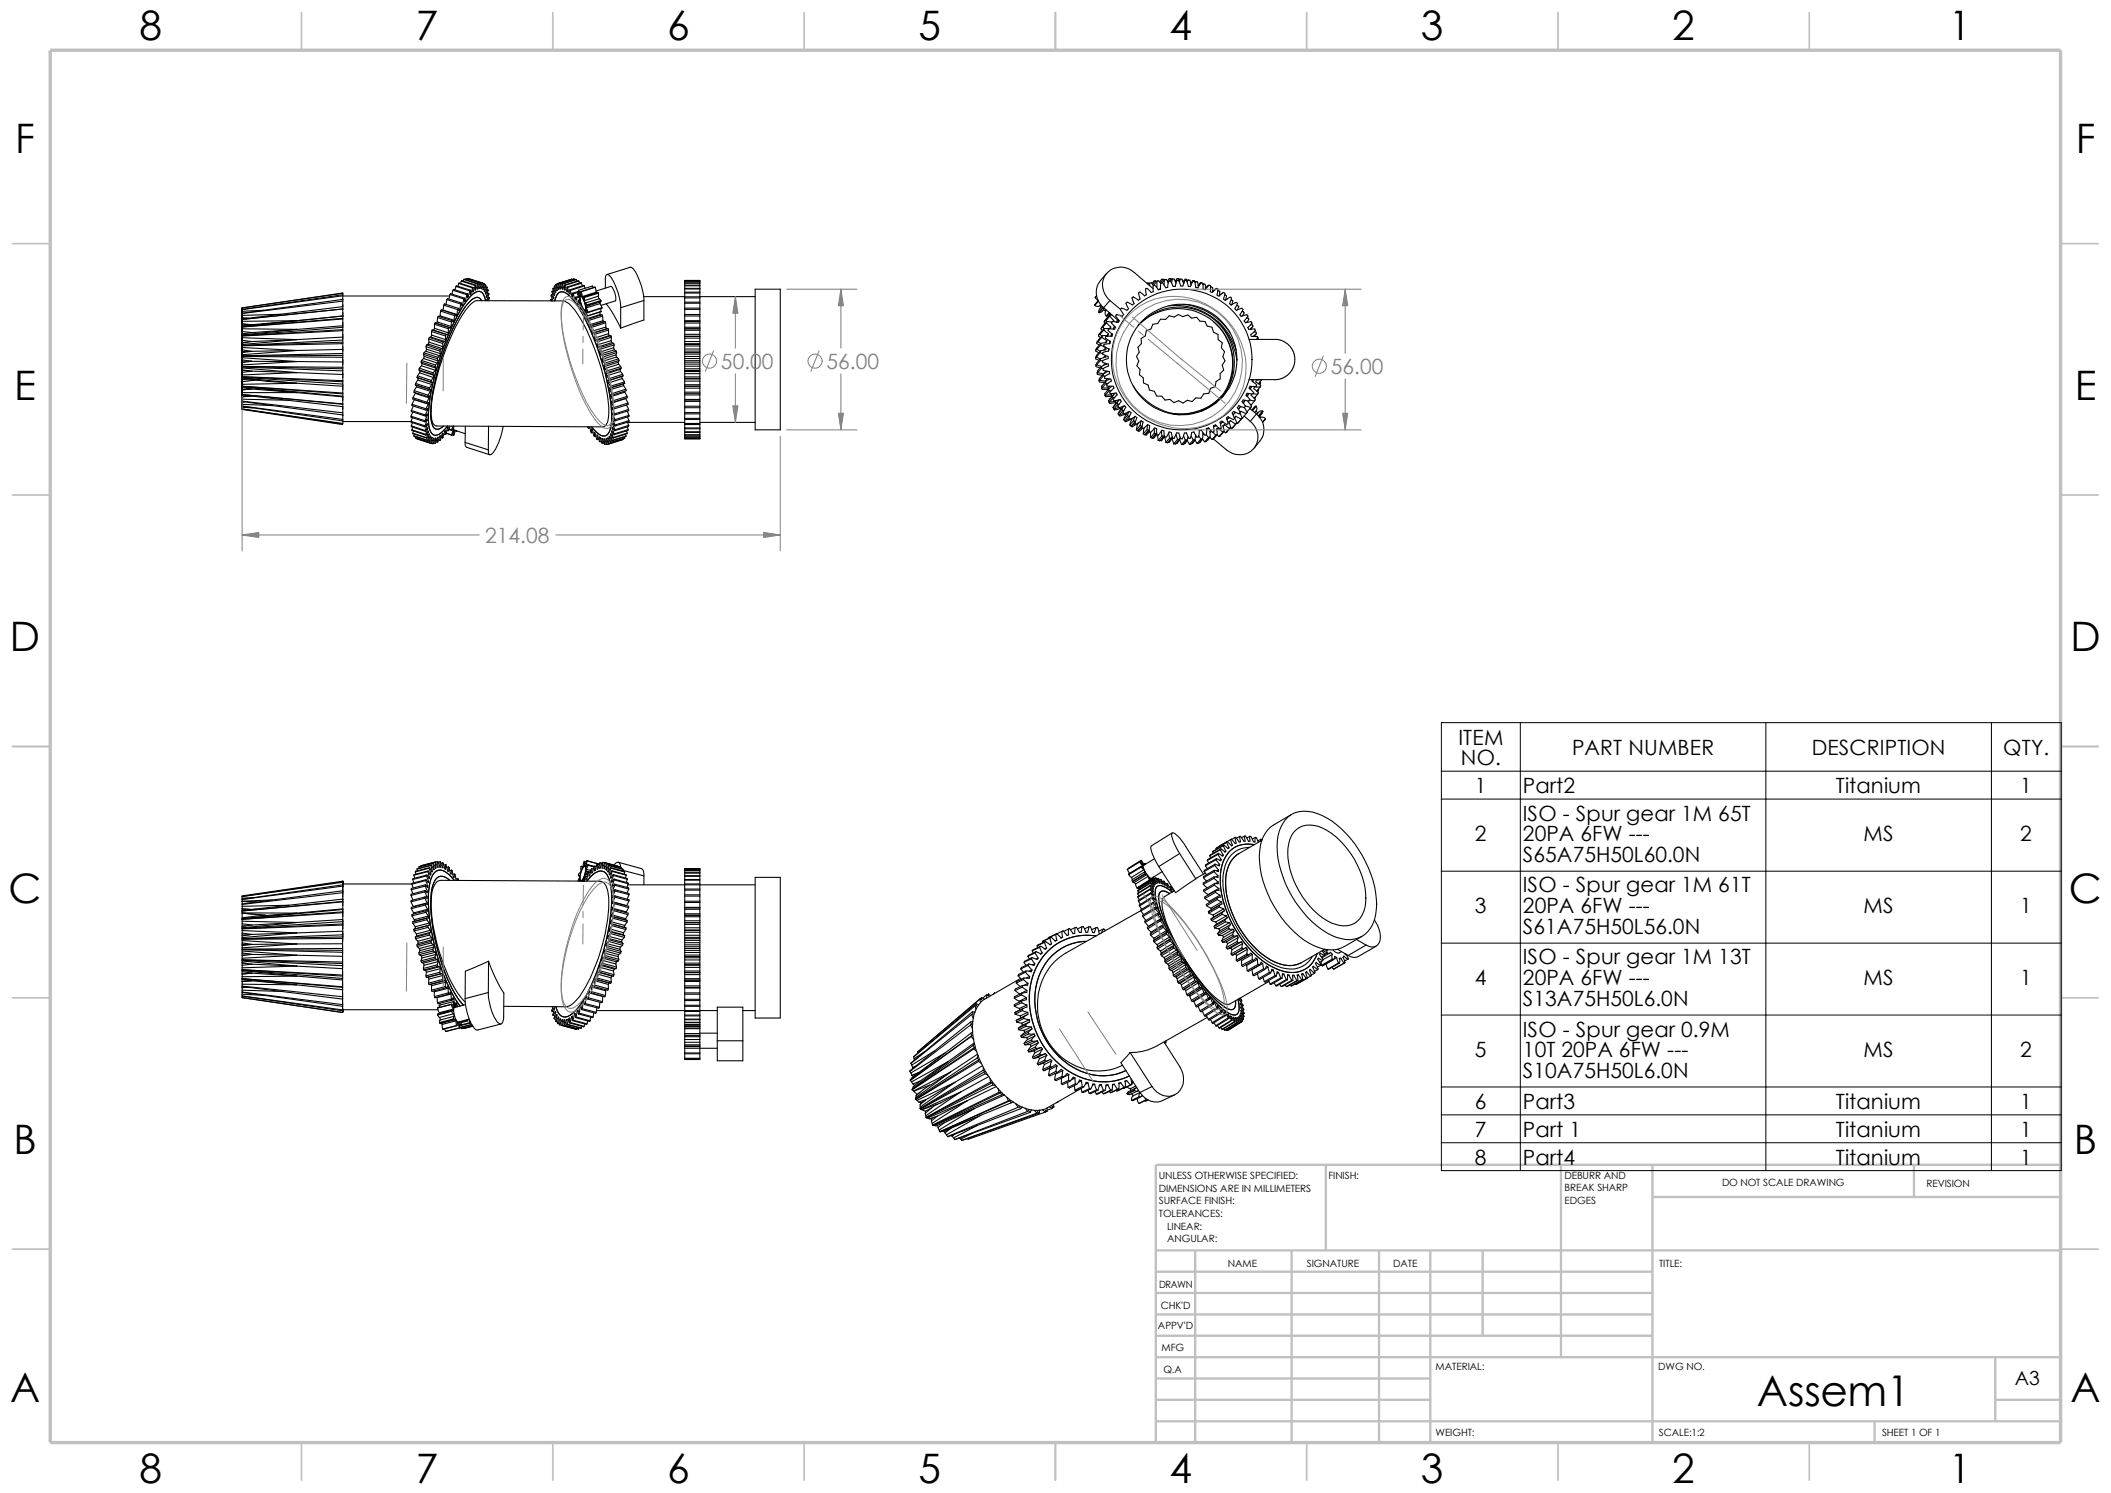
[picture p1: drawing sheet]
<svg xmlns="http://www.w3.org/2000/svg" width="420mm" height="297mm" viewBox="0 0 420 297" stroke-linecap="round" stroke-linejoin="round" font-family="sans-serif">
<defs><g id="words">
<text font-size="8.4" x="349.5" y="279.7">Assem1</text>
<g font-size="8.1">
<text x="27.7" y="8">8</text>
<text x="82.7" y="8">7</text>
<text x="132.7" y="8">6</text>
<text x="182.7" y="8">5</text>
<text x="232.7" y="8">4</text>
<text x="282.7" y="8">3</text>
<text x="332.7" y="8">2</text>
<text x="387.7" y="8">1</text>
<text x="3" y="30.4">F</text>
<text x="413" y="30.4">F</text>
<text x="2.8" y="79.6">E</text>
<text x="412.8" y="79.6">E</text>
<text x="1.9" y="129.6">D</text>
<text x="411.9" y="129.6">D</text>
<text x="1.7" y="179.6">C</text>
<text x="411.6" y="179.6">C</text>
<text x="2.7" y="229.6">B</text>
<text x="412.6" y="229.6">B</text>
<text x="2" y="278.8">A</text>
<text x="411.9" y="278.8">A</text>
<text x="27.7" y="294.9">8</text>
<text x="82.7" y="294.9">7</text>
<text x="132.7" y="294.9">6</text>
<text x="182.7" y="294.9">5</text>
<text x="232.7" y="294.9">4</text>
<text x="282.7" y="294.9">3</text>
<text x="332.7" y="294.9">2</text>
<text x="387.7" y="294.9">1</text>
</g>
<g font-size="4.2" fill="#808080">
<text x="143.4" y="73.4">50.00</text>
<text x="164.4" y="73.4">56.00</text>
<text x="264.8" y="74.5">56.00</text>
<text x="96.5" y="108.1">214.08</text>
</g>
<g font-size="4.2">
<text x="290.2" y="148.2">ITEM</text>
<text x="290.7" y="152.3">NO.</text>
<text x="312.8" y="150.2">PART NUMBER</text>
<text x="360.5" y="150.2">DESCRIPTION</text>
<text x="398.6" y="150.2">QTY.</text>
<text x="293.5" y="157.8">1</text>
<text x="303" y="157.8">Part2</text>
<text x="365.2" y="157.8">Titanium</text>
<text x="401.9" y="157.8">1</text>
<text x="293.5" y="167.3">2</text>
<text x="303" y="163.2">ISO - Spur gear 1M 65T</text>
<text x="303" y="167.3">20PA 6FW ---</text>
<text x="370.8" y="167.3">MS</text>
<text x="401.9" y="167.3">2</text>
<text x="303" y="171.4">S65A75H50L60.0N</text>
<text x="303" y="177.5">ISO - Spur gear 1M 61T</text>
<text x="293.5" y="181.7">3</text>
<text x="303" y="181.7">20PA 6FW ---</text>
<text x="303" y="185.8">S61A75H50L56.0N</text>
<text x="370.8" y="181.7">MS</text>
<text x="401.9" y="181.7">1</text>
<text x="303" y="191.9">ISO - Spur gear 1M 13T</text>
<text x="293.5" y="196">4</text>
<text x="303" y="196">20PA 6FW ---</text>
<text x="370.8" y="196">MS</text>
<text x="401.9" y="196">1</text>
<text x="303" y="200.1">S13A75H50L6.0N</text>
<text x="303" y="206.2">ISO - Spur gear 0.9M</text>
<text x="293.5" y="210.3">5</text>
<text x="303" y="210.3">10T 20PA 6FW ---</text>
<text x="303" y="214.4">S10A75H50L6.0N</text>
<text x="370.8" y="210.3">MS</text>
<text x="401.9" y="210.3">2</text>
<text x="293.5" y="220.6">6</text>
<text x="303" y="220.6">Part3</text>
<text x="365.2" y="220.6">Titanium</text>
<text x="401.9" y="220.6">1</text>
<text x="293.5" y="226.2">7</text>
<text x="303" y="226.2">Part 1</text>
<text x="365.2" y="226.2">Titanium</text>
<text x="401.9" y="226.2">1</text>
<text x="293.5" y="231.7">8</text>
<text x="303" y="231.7">Part4</text>
<text x="365.2" y="231.7">Titanium</text>
<text x="401.9" y="231.7">1</text>
</g>
<text font-size="3.9" x="400.9" y="275.5">A3</text>
<g font-size="2">
<text x="230.5" y="234.6">UNLESS OTHERWISE SPECIFIED:</text>
<text x="230.5" y="237.1">DIMENSIONS ARE IN MILLIMETERS</text>
<text x="230.5" y="239.6">SURFACE FINISH:</text>
<text x="264.3" y="234.6">FINISH:</text>
<text x="311.3" y="239.5">EDGES</text>
<text x="311.3" y="234.5">DEBURR AND</text>
<text x="311.3" y="237">BREAK SHARP</text>
<text x="342.6" y="236">DO NOT SCALE DRAWING</text>
<text x="383.3" y="236.2">REVISION</text>
<text x="230.5" y="242.1">TOLERANCES:</text>
<text x="232.2" y="244.6">LINEAR:</text>
<text x="232.2" y="247.1">ANGULAR:</text>
<text x="260" y="252">SIGNATURE</text>
<text x="277.2" y="252">DATE</text>
<text x="330.1" y="252">TITLE:</text>
<text x="230.6" y="256.2">DRAWN</text>
<text x="244.3" y="252.1">NAME</text>
<text x="230.9" y="260.4">CHK'D</text>
<text x="230.4" y="264.5">APPV'D</text>
<text x="231.1" y="268.8">MFG</text>
<text x="231.5" y="273.1">Q.A</text>
<text x="285.6" y="272.5">MATERIAL:</text>
<text x="329.9" y="272.5">DWG NO.</text>
<text x="285.6" y="285.6">WEIGHT:</text>
<text x="330" y="285.6">SCALE:1:2</text>
<text x="374.4" y="285.6">SHEET 1 OF 1</text>
</g>
</g></defs>
<g fill="none" stroke="#c0c0c0" stroke-width=".34">
<path d="M60 2.5v7.5M110 2.5v7.5M160 2.5v7.5M210 2.5v7.5M260 2.5v7.5M310 2.5v7.5M360 2.5v7.5M2.5 48.5h7.5M410 48.5h7.4M2.5 98.5h7.5M410 98.5h7.4M2.5 148.5h7.5"/>
<path d="M410 148.5h7.4M2.5 198.5h7.5M410 198.5h7.4M2.5 248.5h7.5M410 248.5h7.4M60 287v7.5M110 287v7.5M160 287v7.5M210 287v7.5M260 287v7.5M310 287v7.5M360 287v7.5"/>
</g>
<g fill="none" stroke="#c0c0c0" stroke-width=".47">
<path d="M263.8 231.7v17.1M310.6 231.7v38.3M328.8 231.7v55.3M328.8 238.1h81.2M380.8 231.7v6.4M410 231.7h-180v55.3M230 253h98.8M230 257.2h98.8M230 248.8h180M237.8 248.8v38.2M257 248.8v38.2M274.4 248.8v38.2"/>
<path d="M284.6 248.8v38.2M295 248.8v16.9M230 270h180M230 274.2h54.6M230 261.5h98.8M230 265.7h98.8M230 278.5h54.6M397 278.5h13M397 270v12.7M230 282.7h180M373 282.7v4.3"/>
</g>
<path d="M10 10h400v277h-400z" fill="none" stroke="#c0c0c0" stroke-width=".68" stroke-linecap="butt"/>
<g fill="none" stroke="#000" stroke-width=".21">
<path d="M68.2 58.9h21.3M68.2 59.9l-20 2.5M68.2 58.8l-20 2.8M68.2 58.6l-20 3M68.2 59.6l-20 2.7M88.9 59.6l-.2 .9M88.9 59.6l2.8 .9M88.9 59.6l.1-.2 2.8 .9M89.5 58.6l.2-.2 2.7 .9M89.5 58.6l2.8 .9M89.5 58.6l-.2 .9M90.1 57.7l-.2 .8"/>
<path d="M90.1 57.7l.2-.1 2.7 .9M90.1 57.7l2.8 .9M90.7 57l-.2 .7M90.7 57l2.8 .9M90.7 57l.1-.1 2.8 .8M91.3 56.4l-.2 .5M91.3 56.4l2.7 .9M91.3 56.4l.1-.1 2.7 .9M91.8 55.9l-.1 .5M91.8 55.9l2.8 .9M91.8 55.9l.1-.1 2.8 .9M92.3 55.6l2.9 .9"/>
<path d="M92.3 55.6l-.1 .3M92.3 55.6l2.7 .9M92.3 59.5l-.2 1.1M92.4 59.3l-.1 .2M92.4 59.3l.1 .7 .1-.3M92.5 59.7h.1M92.8 55.4l2.8 .9M92.8 55.4l-.1 .2M92.8 55.4l2.7 .9M92.9 58.6l-.3 1.1M93 58.5v.7l.2-.2M93 59h.2"/>
<path d="M93 58.5l-.1 .1M93.1 55.4l2.9 .9M93.1 55.4v.1M93.1 55.4h.1M93.5 57.9l-.3 1.1M93.6 58.4h.1M93.6 57.7l-.1 .2M93.6 57.7v.9l.1-.2M93.7 59.8l.3-.3a1.03 1.03 0 0 1 1.8 .3 1.06 1.06 0 0 0-1.9-.2 19.8 19.8 0 0 0-4.4 7.1 43.1 43.1 0 0 0-3.8 16.1l.3 1.6a1.11 1.11 0 0 0 .7 1 1.11 1.11 0 0 0 1.3-.4l.2-.2a1.21 1.21 0 0 1-1.3 .6 1.21 1.21 0 0 1-1-1.1 19.1 19.1 0 0 1 .7-8.5 46.7 46.7 0 0 1 5.9-14.7zM93.7 58.8l.4-.3a1.22 1.22 0 0 1 1.2-.6 1.22 1.22 0 0 1 1 .9l.3 1a1.56 1.56 0 0 0-1.5-1.8 6.6 6.6 0 0 0-3.2 3.1 53.3 53.3 0 0 0-6.7 21.6 4.6 4.6 0 0 0 .9 3.7 1.61 1.61 0 0 0 2-.5l.9-1.1a3.2 3.2 0 0 1-2.6 1.8 2.65 2.65 0 0 1-1.1-2.7 39.5 39.5 0 0 1 2.5-13.6 35.3 35.3 0 0 1 5.9-11.5zM94 57.3l-.3 1.1M94.1 57.9l.1 .1"/>
<path d="M94.1 57.2l-.1 .1M94.1 57.2v.9l.1-.1M94.5 57.6h.2M94.6 56.8l-.4 1.2M94.7 56.7l-.2 1 .2-.1M94.7 56.7l-.1 .1M95 57.4h.1M95 56.5l-.3 1.1M95.2 56.5l-.1 .9M95.2 56.5h-.2M95.4 57.3l.1 .1M95.5 56.3l-.4 1.1"/>
<path d="M95.6 56.3l-.2 1.1h.1M95.6 56.3h-.1M96 56.3l-.5 1.1M96 56.3l-.2 1.1 .5-1M96 56.3l.3 .1M96.3 56.6l.3 .1M96.3 56.4l-.2 1.3 .5-1M96.6 57l.3 .1M96.6 56.7l-.2 1.2v.1l.5-.9M96.8 57.6l.3 .1M96.9 57.1v.1l-.3 1.3 .5-.8M97 58.3l.2 .1"/>
<path d="M97.1 59.1l.2 .1M97.1 57.7l-.3 1.4 .4-.7M97.2 58.4l-.3 1.4M97.3 59.2l-.4 .6M97.3 59.2l-.1 .6M109.6 59.6l.2 .3M109.6 59.6v.3M109.7 58.7l.3 1.2M109.9 59.5l-.3 .1M109.9 58l.3 1.4-.5-.7M110 58.6l-.3 .1M110.1 57.4l.2 1.4-.4-.8"/>
<path d="M110.1 57.9l-.2 .1M110.3 57.2l-.2 .2M110.3 56.9l.3 1.2-.1 .2-.4-.9M110.6 56.8l-.3 .1M110.7 56.6l.1 1.2-.5-.9M111 58.4a1.33 1.33 0 0 1 1.9 .1 19.7 19.7 0 0 1 4.7 7.4 48.3 48.3 0 0 1 4.1 17.3l-.3 2.4a1.27 1.27 0 0 1-.8 1.1 1.27 1.27 0 0 1-1.3-.3l-1.6-1.5a3.9 3.9 0 0 0 2.6 1.8 1.83 1.83 0 0 0 1.2-1.7 25.2 25.2 0 0 0-.8-9.5 47.8 47.8 0 0 0-6.3-15.3l-1.2-1.4a1.36 1.36 0 0 0-1.4-.8 1.36 1.36 0 0 0-1.2 1.1l-.2 .8 .2-.9zM111 56.4l.1 1.2-.4-1M111 56.4l.4 1M111.3 56.3l.1 .1M111.3 56.3l.2 1.1h-.1M111.4 56.4l.4 1.1M111.5 57.4h-.1"/>
<path d="M111.8 56.5h.1M111.8 56.5l.2 1h-.2M111.9 56.5l.4 1.1M111.9 57.4l-.1 .1M112.3 56.7l.1 1-.1-.1M112.3 56.7l.1 .1M112.4 57.6h-.1M112.4 56.8l.3 1.1M112.8 57.1l.1 .9-.2-.1M112.8 57.1l.1 .1M112.9 57.9h-.2M112.9 57.2l.3 1.1"/>
<path d="M113.4 57.7l.1 .1M113.4 58.3h-.2M113.4 57.7v.8l-.2-.2M113.5 57.8l.3 1.1M113.8 55.5l-2.8 .9M113.8 55.5v.1M113.8 55.5l-3.1 1.1M113.9 58.3v.8l-.1-.2M113.9 58.8l-.1 .1M113.9 58.3l.1 .2M114 58.5l.3 1.1M114.2 55.5l.1 .2"/>
<path d="M114.2 55.5l-2.8 .9M114.2 55.5l-2.9 .8M114.5 59.5l-.2 .1M114.5 59.1l.1 .2M114.5 59.1v.7l-.2-.2M114.6 55.6l-2.8 .9M114.6 59.3l.3 1.1M114.6 55.6l.2 .3M114.6 55.6l-2.7 .9M114.9 58.5l.5 1.3-.2-.2-.1 .3 .4 .4M115.1 59l-.6 .1M115.1 57.7l.2 1.3-.4-.5"/>
<path d="M115.1 57.7l.4 1M115.1 58l-1.2 .3M115.1 55.9l.2 .4M115.1 58.1l-1.1 .4M115.1 55.9l-2.7 .9M115.1 55.9v-.1l-2.8 .9M115.2 59.1l-.6 .2M115.2 58.3l-.3 .2M115.4 59.6l-.2 .1M115.4 59l.1-.1a2.56 2.56 0 0 1 1 2.2l-.1 .7a3.6 3.6 0 0 1-1-2.8zM115.5 58.9a3.2 3.2 0 0 1 1 2.8l-.1 .1a3.5 3.5 0 0 1-.9-2.9zM115.5 58.7h.1"/>
<path d="M115.6 58h.1M115.6 58l.1 .8-.2-.1M115.6 58l.2 1M115.7 56.3l-.1-.1-2.8 .9M115.7 56.3l.2 .6M115.7 56.3l-2.8 .9M115.8 59l.2 .4v-.3h.2M116.2 59.1v.1M116.2 56.9l.2 .5M116.2 56.9l-2.7 .9M116.2 56.9l-.1-.1-2.7 .9M116.2 59.2v.6"/>
<path d="M116.2 59.8l.2 .5 .4 .4M118.1 57.2l-.2-.3-2.8 .8M118.4 57.2l-2.8 .8M118.4 57.2l.2 .9M118.4 57.1l-2.8 .9M118.6 57.9l2.9-.9a3.3 3.3 0 0 1 1 2.6l-.1 .3-2.8 .8M118.6 58.1l.1 .2M118.6 58.1l-2.8 .9M119 58.2l-2.9 .9M119 58.9l-2.8 .9M119 58.2l-2.8 .9M119 58.2v.1"/>
<path d="M119 58.9l.2 .5M119 58.3v.6M119 58.3l-2.8 .9M119.5 59.8l-.2-.4-2.9 .9M119.5 59.9v.2l-2.8 .9M119.5 59.9l-2.7 .8M119.5 59.8l-2.7 .9M119.5 59.8v.1M120.4 57.3v-2.1a.49 .49 0 0 1 .6-.5 10.2 10.2 0 0 1 2.4 5.6l.1 .9M120.8 54.6l4.7-1.5a4 4 0 0 1 1.6 2.5 12 12 0 0 1 1 4.2M128.1 59h8.1M128.1 59.8v3.9l-4.6 1.6"/>
<path d="M128.1 59.8l-4.6 1.4M136.2 59.3v.9M136.2 59.3v-.2h3v.2M136.2 58.3v.8M136.2 58.1v.2M136.2 57.5v.7M136.2 57.4v.1M136.2 56.9v.5M136.2 56.7v.2M136.2 56.3v.4M136.2 56.3h.1M136.2 56v.3"/>
<path d="M136.2 55.9v.1M136.2 55.8h.1M136.2 55.8v.1M136.2 59.3h3M136.2 58.3h3M136.2 58.1h3M136.2 57.5h3M136.2 57.4h3M136.2 56.9h3M136.2 56.7h3M136.2 56.3h3M136.2 56h3"/>
<path d="M136.2 55.9h3M136.2 55.8h3M139.2 58.3v.8M139.2 57.5v.7M139.2 56.9v.5M139.2 56.3v.4M139.2 56v.3M139.2 55.8v.1M139.2 59h11M139.2 59.3v.9M139.2 58.1v.2M139.2 57.4v.1"/>
<path d="M139.2 56.7v.2M139.2 56.3h.1M139.2 55.9v.1M139.2 55.8h.1M150.2 57.5h5v28h-5zM217.9 59.2l.5 .5M217.9 59.1v.1M218.2 58.8l-.3 .4M218.5 59.8l-.7 .9zM218.5 59.9l-.7 .8M220.2 54.4a6.5 6.5 0 0 0-2.1 3.2 4 4 0 0 0 1.5 3.6M220.8 59.8l2.2 1.8"/>
<path d="M220.8 59.8l-1.2 1.4M225.2 59.2l.3 .9a.38 .38 0 0 1-.2 .6M226.8 58.1a.74 .74 0 0 0-.1 1l.1 .4-.3 .2-1-.6-.3 .2M226.8 58.1l.9 .7M227.9 57.4l.2 1.3M228 58.6l-.3 .3M228.4 56.3l.2 .2M228.4 56.3l-.1 .1M228.4 56.3l-.2 .1M228.7 56.3l.1 .6M228.7 56.3l-.2 .3M228.7 56.3h.2a.62 .62 0 0 1 .6 .5"/>
<path d="M229.4 57.4l-3.8-3.2a3.7 3.7 0 0 0-5.4 .2 3.7 3.7 0 0 0 .6 5.4M229.9 55.8l.2 .2M229.9 55.8l-.6 .8M229.9 55.8l-.3 .1-.4 .5M230.2 55.9l.3-.1 .4 .6M230.2 55.9v1.2h-.2M230.2 55.9l-.7 .9M230.4 57.6l.5-.1zM231.4 55.5l.2 .3M231.4 55.5l-.6 .8M231.4 55.5l-.3 .1-.4 .5M231.7 55.6h.3l.5 .7"/>
<path d="M231.7 55.6l-.1 1.1M231.7 55.6l-.5 .7M232.5 55.9l-.2 .9a.29 .29 0 0 1-.2 .4 .29 .29 0 0 1-.3-.2l-.5-.7h-.3l-.1 .6a.42 .42 0 0 1-.2 .7 .42 .42 0 0 1-.6-.5l-.4-.4-.3 .2v.4a.61 .61 0 0 1-.4 .9l-.2-.3a.67 .67 0 0 0-.8-.4h-.1M232.5 56h.1a.66 .66 0 0 1 .7 .6l.1 .4M233 55.4l.1 .3M233 55.4l-.6 .7M233 55.4h-.4l-.4 .5M233.3 55.5h.3l.4 .8M233.3 55.5l-.2 .8M233.3 55.5l-.4 .5M234.1 55.9l-.2 .3M234.5 55.4h-.3l-.4 .5"/>
<path d="M234.5 55.4l.2 .3M234.5 55.4l-.3 .4M234.8 55.5l-.2 .6M234.8 55.5l-.3 .4M234.8 55.5h.4l.3 1M235.6 56.2l-.1 .2M236.1 55.6l.1 .3M236.1 55.6l-.2 .2M236.1 55.6l-.3-.1-.5 .5M236.4 55.7l-.2 .4M236.4 55.7l-.2 .3M236.4 55.7l.3 .1 .2 .9"/>
<path d="M237.7 55.9l-.1 .1M237.7 55.9v.1M237.7 55.9l-.4-.1-.4 .5M237.7 56a.56 .56 0 0 0-.6 .5l-.1 .1a.37 .37 0 0 1-.4 .4 .37 .37 0 0 1-.3-.5l-.2-.7h-.3l-.5 1.1h-.4l-.5-1.1a.54 .54 0 0 0-.5 .7v.1a.32 .32 0 0 1-.1 .4 .32 .32 0 0 1-.4 0M237.7 56l.2 1.2M237.9 57.2l.4 .1 .2-.4a.66 .66 0 0 1 .8-.6l.1 .5a.58 .58 0 0 0 .3 .9M238 56l-.2 .3M238 56l-.2 .2M238 56l.3 .1 .1 1M238.9 56.2l.2 .1M238.9 56.2l-.5 .6zM239.4 56.6l.2-.1a.31 .31 0 0 1 .3 .2 .31 .31 0 0 1-.1 .3v.6"/>
<path d="M239.8 57.7l.2-.4a.63 .63 0 0 1 .7-.5l.1 .1v1.1l.4 .2M240.4 56.8h.1M240.4 56.8l-.6 .6M240.8 57.2l.2-.1a.35 .35 0 0 1 .3 .6l-.1 .5M241.2 58.2l.5-.5a.35 .35 0 0 1 .5-.2 .35 .35 0 0 1 0 .5l-.1 .7M241.7 57.7l.2-.2-.6 .5M242.1 58.7l.4 .2M242.3 57.9h.2a.32 .32 0 0 1 .2 .2 .32 .32 0 0 1 0 .3l-.1 .5M243.2 58.3l-.6 .5M243.6 58.8l.2-.1a.31 .31 0 0 1 .3 .3 .31 .31 0 0 1-.2 .3l-.1 .4M243.7 58.3l-.3-.1-.9 .7M243.7 58.3l-.1 .6a.43 .43 0 0 0 0 .7 .43 .43 0 0 0 .7-.2l.1-.1a.34 .34 0 0 1 .5-.1 .34 .34 0 0 1 0 .5l-.1 .3a.38 .38 0 0 0 0 .6 .38 .38 0 0 0 .6-.2l.2-.1a.32 .32 0 0 1 .5-.1 .32 .32 0 0 1-.1 .5l-.3 .7"/>
<path d="M244.2 59.4l-.4 .2M244.9 59.7h.3a.31 .31 0 0 1 0 .6l-.2 .3M48.2 79.9l20 2.6v.2M48.2 78.6l20 2.3v.5M48.2 76.8h.1M48.2 65.4h.1M48.2 77.3h.1M48.2 79.5h.1M48.2 79.2h.1M48.2 78.3h.1M48.2 77.8h.1M48.2 77.9h.1"/>
<path d="M48.2 77.7h.1M48.2 76.3h.1M48.2 75.9h.1M48.2 75h.1M48.2 74.5h.1M48.2 73.1h.1M48.2 72.6h.1M48.2 71.1h.1M48.2 70.6h.1M48.2 69.2h.1M48.2 68.6h.1M48.2 67.3h.1"/>
<path d="M48.2 66.8h.1M48.2 65.6h.1M48.2 65.2h.1M48.2 64.2h.1M48.2 64.1h.1M48.2 63.8h.1M48.2 62.9h.1M48.2 62.7h.1M48.2 62.2h.1M48.2 62.1h.1M48.2 61.9h.1M48.2 61.8h.1"/>
<path d="M48.2 62h.1M48.2 62.4h.1M48.2 62.6h.1M48.2 63.2h.1M48.2 63.5h.1M48.2 64.4h.1M48.2 64.9h.1M48.2 66h.1M48.2 66.4h.1M48.2 67.7h.1M48.2 68.2h.1M48.2 69.6h.1"/>
<path d="M48.2 70.1h.1M48.2 71.6h.1M48.2 72.1h.1M48.2 73.6h.1M48.2 75.2h.1M48.2 77.1h.1M48.2 77.6h.1M48.2 78.5h.1M48.2 79h.1M48.2 79.8h.1M48.2 79.7h.1M48.2 70.9l20 .2"/>
<path d="M48.2 71.2l10.9 .7M48.2 69.1l10.9 .6M48.2 73l20 .8M48.2 73.2l10.9 .9M48.2 74.9l20 .8M48.2 75l20 .9M48.2 67.2l10.9 .4M48.2 75.1l20 1.3M48.2 75.2l4.8 .7 15.2 .9M48.2 75.2l10.9 1-10.9 .3M48.2 76.8l20 1.4M48.2 76.8l20 1.6"/>
<path d="M48.2 65.4l10.9 .1M48.2 76.9l20 1.9M48.2 77l10.9 1.1M48.2 71.6l1.9 .3M48.2 69.6l1.9 .3M48.2 73.6l1.9 .2M48.2 78.5l20 1.8M48.2 78.1h10.9M48.2 71.8h1.8M48.2 67.7l1.9 .2M48.2 73.7l1.5 .1M48.2 78.5l20 1.9"/>
<path d="M48.2 75.5l2.4 .1M48.2 66l1.9 .2M48.2 77.1l1.9 .3M48.2 79.8l20 2.3M48.2 79.4l9.3 .2M48.2 64.4l1.9 .2M48.2 64.4l1.8 .2M48.2 63.2l1.3 .1M48.2 63.2l1 .1M48.2 61.6h.1M48.2 61.3h.1M48.2 61.4h.1"/>
<path d="M48.2 62.8h.1M48.2 66.2h.1M48.2 75.6h.1M48.2 68h.1M48.2 73.8h.1M48.2 69.9h.1M48.5 79.9l-.3 .1h.4M49.4 68.1h-1.2M49.9 69.9h-1.7M50 78.8l-1.8 .2M50 77.4l-1.8 .2M50.1 71.9h9"/>
<path d="M50.1 71.9l-1.9 .2M50.1 69.9l-1.9 .2M50.1 73.8l9 .3M50.1 73.8l-1.9 .3M50.1 67.9l-1.9 .3M50.1 66.2l-1.9 .2M50.1 77.4l9 .7M50.1 77.4l-1.9 .2M50.1 64.6l-1.9 .3M50.2 78.8l-2 .2M51.6 75.7l-.7-.1-2.7 .3M52.5 61.7l-4.3 .2"/>
<path d="M55.9 62.5l-7.7 .2M59.1 71.9l9.1 .1M59.1 69.7l-10.9 .9M59.1 71.9l-10.9 .7M59.1 74.1l9.1 .4M59.1 67.6l-10.9 .9M59.1 74.1l-10.9 .5M59.1 65.5l-10.9 1.1M59.1 78.1l9.1 .9M59.1 69.7l-9 .2M59.1 67.6l-9 .3M59.1 63.8l-10.9 1.1"/>
<path d="M59.1 65.5l-9 .7M59.1 63.8l-10.9 .1M59.1 63.8l-9 .8M68.2 60.7v.3l-20 2.5M68.2 70.3l-20 .5M68.2 70.7l-20 .1M68.2 69.5l-9.1 .2M68.2 73.1l-20-.2 20 .5M68.2 68.4l-20 .4M68.2 68.1l-20 .6M68.2 67.6l-20 1.1M68.2 67.1l-9.1 .5"/>
<path d="M68.2 65.8l-20 1M68.2 65.6l-20 1.2M68.2 65.1l-20 1.6M68.2 64.8l-9.1 .7M68.2 63.5l-20 1.6M68.2 63.3l-20 1.7M68.2 62.9l-20 2M68.2 62.9l-9.1 .9M68.2 62.9h.1M68.2 78.9v.7M68.2 76.7v.8M68.2 74.2v.9"/>
<path d="M68.2 71.6v.9M68.2 69v.9M68.2 66.5v.8M68.2 64.2v.7M68.2 62.2v.7M68.2 61.5l-20 2M82.2 79.1l-.1 .3 2.8 .9M82.2 79.1l2.7 .9M82.4 77.7l2.8 .9M82.4 77.7l-.1 .3 2.8 .9M82.6 78.1v.2M82.6 76.6l2.8 .9"/>
<path d="M82.6 76.6h.1M82.6 78.3l2.8 .9M82.6 78.3l-.4 .8M82.7 76.3l-.1 .3M82.7 76.3l2.8 .9M82.8 77l-.4 .7M82.8 77l2.8 .9M82.9 76.7l-.1 .3M83 75.1l2.9 1M83 75.1l2.7 .9M83.1 74.8l2.7 .9M83.1 74.8l-.1 .3"/>
<path d="M83.1 75.6l2.8 .9M83.1 75.6l-.4 .7M83.2 75.2l-.1 .4M83.4 73.6l.2 .2M83.4 73.6l2.7 .9M83.4 73.2l2.8 1M83.4 73.2v.4M83.5 74.2l-.4 .6M83.5 74.2l2.7 .9M83.6 73.8l-.1 .4M83.6 73.8l2.8 .9M83.8 72l.2 .3"/>
<path d="M83.8 72l2.8 .9M83.9 71.7l2.8 .9M83.9 72.8l2.7 .9M83.9 72.8l-.5 .4M83.9 71.7l-.1 .3M84 72.3l-.1 .5M84 72.3l2.7 .9M84.2 70.5l2.8 .9M84.2 70.5l.2 .4M84.3 71.3l2.7 .9M84.3 71.3l-.4 .4M84.4 70.2l-.2 .3"/>
<path d="M84.4 70.2l2.7 .9M84.4 70.9l-.1 .4M84.4 70.9l2.8 .9M84.8 69l.1 .5M84.8 69l2.7 .8M84.8 69.9l2.7 .9M84.8 69.9l-.4 .3M84.9 68.6l2.7 1M84.9 69.5l2.7 .9M84.9 68.6l-.1 .4M84.9 69.5l-.1 .4M85.1 78.9l.4-.1-.1 .4"/>
<path d="M85.2 78.6l-.1 .3M85.2 68.5l2.8 .8M85.2 68.5l-.3 .1M85.3 67.4l2.8 .9M85.3 67.4v.7M85.3 68.1l-.1 .4M85.3 68.1l2.8 .9M85.4 79.2l-.5 .8M85.4 67.1l-.1 .3M85.4 67.1l2.8 .9M85.5 77.2a.2 .2 0 0 0-.1 .3 .2 .2 0 0 0 .3 0l-.1 .4M85.6 77.9l-.4 .7"/>
<path d="M85.7 76l.3 .1-.1 .4M85.7 67.1l2.8 .8M85.7 67.1h-.3M85.8 75.7l-.1 .3M85.9 66l2.7 .8M85.9 66v.7M85.9 66.7l-.2 .4M85.9 66.7l2.7 .9M85.9 76.5l-.4 .7M86 65.7l3 .8M86 65.7l2.8 .8M86 65.7l-.1 .3"/>
<path d="M86.1 74.5l.3 .2M86.2 74.2l-.1 .3M86.2 75.1l-.4 .6M86.4 74.7l-.2 .4M86.4 65.3l-.1 .4M86.4 64.5l2.8 .9M86.4 65.3l2.8 .9M86.4 64.5v.8M86.6 72.9l.1 .3M86.6 64.3l-.2 .2M86.6 64.3h.1M86.6 64.3l2.8 .9"/>
<path d="M86.6 73.7l-.4 .5M86.7 72.6l-.1 .3M86.7 73.2l-.1 .5M87 64.1l2.7 .8M87 64.1l-.1 .2M87 72.2l-.3 .4M87 63.2v.9M87 63.2l2.8 .9M87 63.2l.2-.3 2.8 .9M87 71.4l.2 .4M87.1 71.1l-.1 .3M87.2 71.8l-.2 .4"/>
<path d="M87.5 70.8l-.4 .3M87.5 62.8v.2M87.5 62.8l2.8 .9M87.5 69.9l.1 .5M87.6 69.6l-.1 .3M87.6 70.4l-.1 .4M87.7 61.9l2.7 .9M87.7 61.9l.1-.3 2.8 .9M87.7 61.9l-.2 .9M88 69.3l-.4 .3M88.1 68.3v.7M88.1 61.7h.1"/>
<path d="M88.1 61.7l2.8 .9M88.1 69l-.1 .3M88.2 68l-.1 .3M88.3 60.7l-.2 1M88.3 60.7l2.8 .9M88.3 60.7l.1-.2 2.8 .8M88.5 67.9l-.3 .1M88.6 67.6l-.1 .3M88.6 66.8v.8M88.8 66.5l-.2 .3M89.2 66.2l-.2 .4-.2-.1M89.2 65.4v.8"/>
<path d="M89.4 65.2l-.2 .2M89.7 64.9l-.1 .4-.2-.1M89.8 64.1l-.1 .8M90 63.8l-.2 .3M90.3 63.7l-.1 .4-.2-.3M90.4 62.8l-.1 .9M90.6 62.5l.2 .4 .1-.3M90.6 62.5l-.2 .3M91.1 61.6l-.2 1M91.2 61.3l-.1 .3M91.2 61.3l.1 .5 .2-.3M91.2 61.5h.3"/>
<path d="M91.7 60.5l-.2 1M91.8 60.3l-.1 .2M91.8 60.3l.1 .5 .2-.2M91.9 60.5l.2 .1M93.7 60.5a1.69 1.69 0 0 1 1.3-.7l17.2 .1a5.8 5.8 0 0 1 2.9 2.9 44.8 44.8 0 0 1 6 18.9v1.2l-.4 1.3a.88 .88 0 0 1-.8 .7l-33.3-.2a2.69 2.69 0 0 1-.8-2.2 42.1 42.1 0 0 1 3.9-15.4 21.3 21.3 0 0 1 4-6.6zM115.1 60.3l-.2 .1M115.1 60.1v.6l-.2-.3M115.1 60.1l.2 .1M115.2 60l-.1 .1M115.3 60.2l.1 1.1M115.3 60.2h.1M115.4 61.3l.2 .3 .1-.5 .2 .2"/>
<path d="M115.5 60.3h.1M115.5 60.3l.2 .5M115.6 61.3h-.2M115.7 60.8h.1M115.7 60.8l-.1 .5 .2 .3 .1-.3M115.9 61.3l.1 1.1M115.9 61.3l.2 .3 .2 1-.1-.8 .2 .1 .4 1M115.9 61.3h.1M116.2 62.3l-.2 .1M116.4 62.2l.1 .3M116.4 62.2h.1M116.4 62.2l-.2 .5-.2-.3"/>
<path d="M116.5 62.5l.1 1M116.5 62.5h.1M116.5 61.8l.1-.2 .4 .6M116.5 61.8l.3 1.1M116.6 61.3l.4 .8M116.6 63.5l.2 .3 .2-.3M116.7 61.8h-.2M116.8 60.7h.1M116.8 62.9h.1M116.8 60.7l-.1 .3-.2-.2 .1 .5M117 62.1v.1M117 63.5l.1 .3"/>
<path d="M117.1 63.8l.1 .8M117.2 64.6l.1 .4 .3-.2M117.6 64.8l.1 .3M117.7 65.1v.8M117.7 65.9l.2 .4 .3-.1M118.2 66.2l.1 .3M118.3 67.3l.1 .3M118.3 66.5v.8M118.4 67.6l.3 .1M118.7 67.7l.2 .3M118.8 68.6l.2 .4M118.9 68l-.1 .6"/>
<path d="M119 69l.3 .2M119.3 70.1l.1 .3M119.3 69.2l.1 .3M119.3 62.1l.1 .5M119.3 60.1l.1 .3M119.4 62.6l.1 .1M119.4 62.6l-2.8 .9M119.4 60.4l-2.8 .9M119.4 60.4l.4 .8M119.4 70.4l.4 .3M119.4 69.5l-.1 .6M119.5 61.4l.1 .6"/>
<path d="M119.6 62l-2.8 .9M119.8 71.5l.1 .4M119.8 61.2l-2.8 .9M119.8 61.2l-2.8 1M119.8 70.7l.1 .3M119.9 62.9l-2.8 .9M119.9 71.9l.4 .4M119.9 62.9l-.1-.3-2.8 .9M119.9 62.9l.1 .9M119.9 71l-.1 .5M120 63.8l.1 .3M120 63.8l-2.8 .8"/>
<path d="M120.2 72.9l.1 .4M120.3 72.3l.1 .3M120.3 73.3l.4 .5M120.4 64l.1 .2M120.4 64l-2.8 .8M120.4 64h.1M120.4 72.6l-.2 .3M120.5 64.2v.9M120.5 64.2l-2.8 .9M120.5 65.1l-2.8 .8M120.5 65.1l.1 .3M120.6 74.4l.1 .4"/>
<path d="M120.6 60.4l1.4 2.1 1.5 2.8M120.7 74.8l.4 .6M120.7 73.8l.1 .3M120.8 74.1l-.2 .3M120.9 65.4l-2.9 .9M120.9 65.4l-2.7 .8M120.9 65.4l.2 .3M121 76.2l.5 .6M121.1 66.4l.1 .4M121.1 66.4l-2.8 .9M121.1 65.7l-2.8 .8M121.1 65.7v.7"/>
<path d="M121.1 75.4l.1 .2M121.2 66.8h.3M121.2 66.8l-2.8 .8M121.2 75.6l-.3 .2 .1 .4M121.3 77.6l.5 .7M121.5 76.8v.3M121.5 66.8l-2.8 .9M121.5 78.9l.5 .8M121.5 77.1l-.3 .1 .1 .4M121.5 66.8l.1 .3M121.6 67.8l-2.8 .8M121.6 67.8l.1 .4"/>
<path d="M121.6 67.1v.7M121.6 67.1l-2.7 .9M121.7 68.2l-2.7 .8M121.7 68.2l.4 .1M121.8 78.3v.3M121.8 78.6l-.3-.1v.4M122 79.7v.3M122.1 69.2l-2.8 .9M122.1 68.3l-2.8 .9M122.1 69.2l.1 .4M122.1 68.3l.1 .3M122.2 68.6l-2.8 .9"/>
<path d="M122.2 68.6l-.1 .6M122.2 69.6l.4 .3M122.2 69.6l-2.8 .8M122.5 70.6l.1 .4M122.5 70.6l-2.7 .9M122.6 69.8l-2.8 .9M122.6 69.8l.1 .3M122.6 71l-2.7 .9M122.6 71l.5 .4M122.7 70.1l-2.8 .9M122.7 70.1l-.2 .5M123 72.1l-2.8 .8"/>
<path d="M123 72.1l.1 .4M123.1 71.4l-2.8 .9M123.1 72.5l-2.8 .8M123.1 72.5l.4 .4M123.1 71.4v.3M123.1 71.7l-.1 .4M123.1 71.7l-2.7 .9M123.4 73.5v.4M123.4 73.5l-2.8 .9M123.4 73.9l.5 .6M123.4 73.9l-2.7 .9M123.5 72.9l.1 .3"/>
<path d="M123.5 61.2v4.1M123.5 72.9l-2.8 .9M123.6 73.2l-.2 .3M123.6 73.2l-2.8 .9M123.7 74.9l.1 .4M123.8 75.3l-2.8 .9M123.8 75.3l.4 .7M123.9 74.5l-2.8 .9M123.9 74.5l.1 .3M124 74.8l-2.8 .8M124 74.8l-3 1M124 76.4l.1 .3"/>
<path d="M124.1 76.7l.4 .7M124.1 76.7l-2.8 .9M124.2 77.8l.1 .2M124.2 76l-2.7 .8M124.2 76l.1 .3M124.3 78l.5 .9M124.3 76.3l-2.8 .9M124.3 76.3l-2.8 .8M124.3 78l-2.8 .9M124.5 79.2v.1M124.5 79.3l.4 .9M124.5 77.4l-2.7 .9"/>
<path d="M124.5 79.3l-2.8 .9M124.5 77.4l.1 .3-2.8 .9M124.8 78.9l-2.8 .8M124.8 78.9v.2l-2.8 .9M136.2 71.8v.3M136.2 70.1v.3M136.2 71.3v.5M136.2 73.4v.3M136.2 72.1v.3M136.2 70.4v.5M136.2 69.9v.2M136.2 72.9v.5"/>
<path d="M136.2 68.5v.3M136.2 73.7v.2M136.2 68.8v.6M136.2 68.4v.1M136.2 75v.3M136.2 74.3v.7M136.2 75.3v.1M136.2 66.9v.4M136.2 67.3v.6M136.2 66.9h.1M136.2 75.8v.7M136.2 76.5v.3"/>
<path d="M136.2 76.8h.1M136.2 70.9v.4M136.2 72.4v.5M136.2 65.4v.3M136.2 69.4v.5M136.2 65.7v.8M136.2 73.9v.4M136.2 65.4h.1M136.2 77.2v.8M136.2 67.9v.5M136.2 78v.3M136.2 75.4v.4"/>
<path d="M136.2 64v.3M136.2 66.5v.4M136.2 64.3v.8M136.2 78.6v.9M136.2 76.9v.3M136.2 79.5v.3M136.2 65.1v.3M136.2 62.6v.3M136.2 62.9v.9M136.2 78.3v.3M136.2 79.8v1M136.2 63.8v.2"/>
<path d="M136.2 79.8h.1M136.2 61.6v-.3h3v.3M136.2 61.6v1M136.2 60.3v1M136.2 60.1v.2M136.2 75.4h3M136.2 66.9h3M136.2 76.8h3M136.2 65.4h3M136.2 60.3h3M136.2 79.5h3M136.2 67.3h3"/>
<path d="M136.2 63.8h3M136.2 62.6h3M136.2 70.1h3M136.2 79.8h3M136.2 62.9h3M136.2 61.6h3M136.2 72.1h3M136.2 71.8h3M136.2 70.4h3M136.2 71.3h3M136.2 73.4h3M136.2 73.7h3"/>
<path d="M136.2 72.4h3M136.2 70.9h3M136.2 69.8h3M136.2 72.9h3M136.2 68.5h3M136.2 68.8h3M136.2 73.9h3M136.2 69.4h3M136.2 68.4h3M136.2 75h3M136.2 75.3h3M136.2 74.3h3"/>
<path d="M136.2 67.9h3M136.2 75.8h3M136.2 76.5h3M136.2 65.7h3M136.2 66.5h3M136.2 77.2h3M136.2 78h3M136.2 78.3h3M136.2 64h3M136.2 64.3h3M136.2 65.1h3M136.2 78.6h3"/>
<path d="M136.2 60.1h3M139.2 66.9h.1M139.2 76.8h.1M139.2 65.4h.1M139.2 78.3v.3M139.2 63.8v.2M139.2 79.8h.1M139.2 71.8v.3M139.2 70.1v.3M139.2 71.3v.5M139.2 73.4v.3M139.2 72.1v.3"/>
<path d="M139.2 70.4v.5M139.2 69.8v.3M139.2 72.9v.5M139.2 68.5v.3M139.2 73.7v.2M139.2 68.8v.6M139.2 68.4v.1M139.2 75v.3M139.2 74.3v.7M139.2 75.3v.1M139.2 66.9v.4M139.2 67.3v.6"/>
<path d="M139.2 75.8v.7M139.2 76.5v.3M139.2 70.9v.4M139.2 72.4v.5M139.2 65.4v.3M139.2 69.4v.5M139.2 65.7v.8M139.2 73.9v.4M139.2 77.2v.8M139.2 67.9v.5M139.2 78v.3M139.2 75.4v.4"/>
<path d="M139.2 64v.3M139.2 66.5v.4M139.2 64.3v.8M139.2 78.6v.9M139.2 76.8v.4M139.2 79.5v.3M139.2 65.1v.3M139.2 62.6v.3M139.2 62.9v.9M139.2 79.8v1M139.2 61.6v1M139.2 60.3v1"/>
<path d="M139.2 60.1v.2M217.8 60.7h.1M217.8 60.7a.77 .77 0 0 0 1 .1M218 71.1v.1a.31 .31 0 0 0 .4 .3l.3 .2M218 72.6l.1 .3 .8 .3M218 69.6a.34 .34 0 0 0 .4 .5l.2 .1M218.1 71l-.1 .1M218.1 71l.8 .4M218.1 70.8l-.1 .3M218.2 72.6l1 .3M218.2 72.5l-.2 .1M218.2 72.4l-.2 .2"/>
<path d="M218.2 69.5l-.2 .1M218.2 69.5l.7 .3M218.2 69.3l-.2 .3M218.3 74.2v.1a.32 .32 0 0 0 .4 .2l.6 .2M218.3 68l-.1 .3 .5 .4M218.4 74.1l-.1 .1M218.4 74l-.1 .2M218.4 68l.6 .3M218.5 68h-.2M218.5 67.7l-.1 .3M218.5 67.7l-.2 .3M218.6 66.5h.3"/>
<path d="M218.6 62.1l.1 .1M218.6 66.5l-.1 .3 .4 .4-.2 .3M218.7 75.7v.3l1.1 .1M218.7 75.5v.2M218.8 75.6l-.1 .1M218.8 75.6l1.1 .2M218.8 60.8l.2 .4M218.9 70.1l.5 .3M218.9 66.5l.3 .3M218.9 70.1l-.8 .9M218.9 71.4l-.7 .9v.3M218.9 69.8l-.8 .9v.3"/>
<path d="M218.9 71.4v.3M218.9 69.8v.3M218.9 71.7l.5 .1M218.9 71.7l-.7 .9M219 68.3l-.7 .9-.1 .3M219 68.6l-.8 .9M219 60.6l-.2 .2M219 68.3v.3M219 68.6l1 .6M219.1 72.9l-.7 .9v.3M219.1 72.9l.1 .3M219.2 77.2l.1 .3h1.2"/>
<path d="M219.2 65.2l-.2 .2 .4 .3M219.2 65.2h.3M219.2 73.2l.3 .1M219.2 73.2l-.8 .9M219.2 67.1l-.8 .9M219.2 67.1l1 .7M219.2 61l-.5 .6-.1 .5M219.2 77.1v.1M219.2 77v.2M219.3 77.1l1.1 .1M219.3 66.8l-.1 .3M219.3 66.8l-.8 .9"/>
<path d="M219.3 65.7l-.7 .8M219.4 61.2l.1 .1M219.4 65.1l.3 .3M219.4 61v.2M219.4 61.2l-.8 .9M219.5 74.5l-.8 .9 .1 .2M219.5 61.3h.1M219.5 61.3l-.8 .9M219.5 74.5v.3M219.5 73.7l1.2 .2M219.5 74.8h.4M219.5 74.8l-.7 .8"/>
<path d="M219.5 61.6l.5 .2M219.6 61.2l3 2.7M219.6 65.7l-.7 .8M219.6 65.7l.9 .7M219.7 65.4l-.1 .3M219.7 65.4l-.8 .8v.3M219.8 61.4l-.6 .6-.5 .2M219.8 63.8h.3M219.8 63.8l-.1 .3 .2 .2M219.8 64.3l-.6 .9M219.9 78.5v.2a.41 .41 0 0 0 .7 .2l.5-.1 .1 .2M219.9 72.3l-.4 .4"/>
<path d="M219.9 76l-.7 .8 .1 .3M219.9 75.8l.1 .1M219.9 70.7l-.4 .5M219.9 76l.1 .3M220 70.7v.3l-1.1 .4M220 61.8l-.1 .7 .2 .4M220 66.9l-.1 .4 .5 .3a.43 .43 0 0 1 .5 .5 .43 .43 0 0 1-.7 .3l-.1 .1a.33 .33 0 0 0-.5 .2 .33 .33 0 0 0 .4 .4l.6 .3M220 69.2l-.4 .4M220 69.2v.4l-1.1 .3M220 76.3h.4M220 73.8l-.5 .6-1.1-.3M220 63.8l.2 .2"/>
<path d="M220 76.3l-.7 .8M220.1 62.9h.1M220.1 72.3v.2l-1 .4M220.1 61.7l-.1 .1M220.1 64.2l-.7 .9M220.1 64.2l.9 .9M220.2 67.8l-.1 .4-1.1 .1M220.2 67.8l-.4 .4M220.3 64l-.9 1.1M220.3 64l.9 .1M220.3 64l-.2 .2M220.3 75.4l-.4 .4"/>
<path d="M220.4 73.9l-.9 .6M220.4 65.7l.6 .5a.36 .36 0 0 1 .3 .5 .36 .36 0 0 1-.5 .2h-.8M220.4 77.2l.2 .2M220.5 66.4l-.1 .4h-1.1M220.5 72.4l.1 .5M220.5 62.9l-.7 .9M220.5 66.4l-.3 .4M220.5 72.8l-.3 .2a.63 .63 0 0 0-.7 .7M220.6 77.4l-.8 .9 .1 .3M220.6 79.7l.1 .3M220.6 77.4l.1 .3M220.6 62.5l-.2 .3 .2 .2"/>
<path d="M220.6 69.4a.42 .42 0 0 1-.5 .5 .55 .55 0 0 0-.7 .5l.8 .4a.33 .33 0 0 1 .3 .4 .33 .33 0 0 1-.5 .3 .58 .58 0 0 0-.6 .6l1.1 .3M220.6 62.5l.3 .1M220.6 62.5l.2-.2-.6 .6M220.6 69.4v.2M220.7 73.9a.42 .42 0 0 1 0 .4 .42 .42 0 0 1-.4 .2 .53 .53 0 0 0-.5 .8l.9 .1a.32 .32 0 0 1 .4 .3 .32 .32 0 0 1-.4 .3 .58 .58 0 0 0-.4 .8h.6a.43 .43 0 0 1 .6 .2 .43 .43 0 0 1-.3 .6l-.4 .4v.1a.94 .94 0 0 0 1.1 .1h.2l.2 .4M220.7 79.9l.1 .4 1.1-.2 .1 .1M220.7 77.7h.4M220.7 77.7l-.8 .9M220.7 62.2l-.6 .7M220.7 76.8l-.3 .4M220.7 62.2l-.5 .7M220.7 75.4l-.8 .6"/>
<path d="M220.8 67.9l-.1 .5zM220.8 62.9l-.8 .9M220.8 62.9l.8 .9M220.9 79.3l-.3 .4M220.9 62.5v.2M220.9 62.6l-.1 .3M220.9 62.6l.4 .1M220.9 62.6l-.9 1.2M220.9 62.4v.1zM221 65.1l-.1 .3h-1.2M221 65.1l-.3 .3M221.1 78.5l.2 .4"/>
<path d="M221.1 78.5l-1.2 .1M221.1 64.3l.6 .6a.37 .37 0 0 1 .1 .6l-1.2-.1-.1 .3M221.2 76.8l-.6 .6M221.2 66.4l-.2 .5zM221.3 78.3l-.2 .2M221.4 79.5l.3 .3 .4-.1a.69 .69 0 0 1 1 .1l-.4 .5a.42 .42 0 0 0-.2 .6 .42 .42 0 0 0 .7 0h.1a.42 .42 0 0 1 .7 .1l-.3 .4a.63 .63 0 0 0-.1 .9l.6-.2a.42 .42 0 0 1 .7-.1 .42 .42 0 0 1-.1 .7l-.2 .6a.46 .46 0 0 0 .7-.1l.5-.4M221.5 79.1l-.8 .9M221.6 63.8l-.1 .2M221.6 63.8l-.2 .2M221.6 78.5l-1 1.2M221.7 64.9l-.2 .5M221.8 79.1h-.3"/>
<path d="M221.8 78.2l-.5 .7 .2 .2M221.8 79.8l.3 .4M221.8 79.8l-1.1 .2M221.9 79.7l-.1 .1M222.2 78.5l-.7 1M222.4 63.6l-.3 .5zM222.5 64.1h-.3a.69 .69 0 0 0-1.1 .1v.1M222.6 79.5l-.4 .7M222.6 79.6l-.6 .6M224 60.3l.3 .7a.37 .37 0 0 1 .1 .6 .37 .37 0 0 1-.6 0l-.2-.2a.35 .35 0 0 0-.6 0 .35 .35 0 0 0 .1 .5l.5 .7-.3 .3-1.2-.3-.1 .3 .7 .9-.2 .4M224 60.3l.3-.2 1 .6M225.4 76.7a12.6 12.6 0 0 0 9.3 5.8"/>
<path d="M226.4 64.8a11 11 0 0 1 15.2-.7 11 11 0 0 1 1.4 15.1M226.5 64.6a11 11 0 0 1 15.3-.8 11 11 0 0 1 1.4 15.2M228 65.8l1-.4 .4-.9 .9-.2 .6-.8h1l.7-.7 1 .3 .8-.5 .9 .4 1-.3 .8 .6 1-.2 .6 .8 1 .1 .5 .9 .9 .2 .3 1 .9 .4 .1 1.1 .8 .6-.2 1 .6 .8-.3 .9 .4 .9-.5 .8 .3 1-.8 .7 .1 1.1-.9 .5-.1 1-1 .4-.3 .9-1 .2-.6 .8h-1l-.7 .7-1-.3-.8 .6-.9-.5-.9 .4-.9-.6-.9 .1-.7-.8h-1l-.4-.9-1-.3-.3-1-.9-.4v-1l-.8-.7 .1-1-.6-.7 .4-1-.5-.9 .6-.8-.3-1 .7-.7-.1-1 .9-.6zM232.5 60.8a12.6 12.6 0 0 1 13.5 8.9M235.5 60.5a12.8 12.8 0 0 1 9.3 5.8M241.4 64a11 11 0 0 1 .4 16.3M242.3 64a14.2 14.2 0 0 1 3.8 7.7M243 78.9l-1.1 1.1a10.9 10.9 0 0 1-3.1 1.9M243.2 78.7a10.9 10.9 0 0 1-10.1 3.5M243.2 78.6a11.2 11.2 0 0 1-10.2 3.6M246 60.8h.3a.31 .31 0 0 1 0 .6l-.2 .3M247.1 62h.3a.4 .4 0 0 1-.1 .7l-.2 .2"/>
<path d="M247.1 61.3l-.8 .3a.33 .33 0 0 1-.6-.1M247.1 61.3l.2 .3-.4 .6a.36 .36 0 0 0-.2 .4 .36 .36 0 0 0 .3 .3l.3-.1a.68 .68 0 0 1 1 .1l-.5 .6a.36 .36 0 0 0-.1 .5 .36 .36 0 0 0 .5 .1 .6 .6 0 0 1 .9 .2l-.9 .9 .3 .3h.5a.39 .39 0 0 1 .7 .1 .39 .39 0 0 1-.4 .6l-.5 .3 .2 .4M247.7 79.6l-.3 .6zM248 63.3h.4a.62 .62 0 0 1-.4 .8h.1M248.3 79.8v.1l.7 .9-.2 .3M248.4 78.3l-.3 .6zM248.5 67.5l6.1 .1 1.5 .8 1 1.1 .4 1 .1 1-.1 1-.4 1-.6 .9-.9 .6-1 .4-1 .2M248.5 75.5h5.1M248.5 79.8l-.7-.1a.34 .34 0 0 0-.6 0 .34 .34 0 0 0 .2 .5l.4 .7-.2 .2M248.5 77.3l.9 .8M248.6 79.6l1 .2M248.8 64.6h.3l.2 .3-.5 .6"/>
<path d="M249 76.9l-.2 .5zM249 66.9l1.2 .1M249 78.4a.34 .34 0 0 0 .3 .6l.2 .2a.33 .33 0 0 1 .2 .2 .33 .33 0 0 1-.1 .4M249.1 75.8l.9 .8-.1 .3-1.2-.1-.2 .4M249.2 75.5l-.2 .3M249.2 65l-.4 .5h.2M249.3 75.6l-.1 .3zM249.3 78.4l-.9-.1a.35 .35 0 0 0-.5 .3l.8 .9-.2 .3M249.3 78.3l.9 .1M249.4 78.1l-.1 .3M249.5 66h.4l.1 .3M249.5 66.9h.6"/>
<path d="M249.6 79.8l-.7 .8M250 66.3l-.7 .6M250 66.3l-.5 .6M250.1 67.4l.3 .1M250.1 66.9l.1 .1M250.1 66.9v.1M250.2 67l.1 .3-.3 .2M250.2 67.1l.1 .1M250.2 78.4l-.6 .9M250.3 67.2v.1M250.3 77.5l.1 .1M250.4 77.6l-.3 .3"/>
<path d="M250.4 77.6l-.2 .3M250.7 76l.1 .1M250.7 77l-.7 .8M250.7 77h-1.1l-.1 .3 .9 .8-.2 .3M250.8 76.1l-.2 .4M250.8 76.1l-.3 .4M250.9 75.5l-1 .1v.1a.34 .34 0 0 0 0 .4 .34 .34 0 0 0 .3 .1l.6 .5-.1 .3M251 75.5l-.6 .8M48.2 81.4l20 3.1v-.2M48.2 81.4v-20.1l20-3v25.9M48.2 80.8h.1M48.2 80.5h.1"/>
<path d="M48.2 80.9h.1M48.2 80.3h.1M48.2 80.1h.1M48.2 80.8l20 2.6M48.2 80.4l6 .3M48.2 80.8l20 2.9M48.2 81l2.2 .2M48.2 80.6h.1M48.2 81.2h.1M48.2 81.4h.1M48.2 80.7h.1M48.2 81.1h.1"/>
<path d="M48.2 80.4h.1M68.2 83.9h13.6M68.2 84.2l-20-2.8 20 2.9M68.2 84.2v.1M81.8 82.8l2.7 .9M81.8 83.8l2.7 .9M81.8 82.8v.2l2.7 .9M81.8 83.8v.2l2.7 .9M81.8 81.7v.2l2.8 .9M81.8 84.7v.2l2.8 .9M81.8 81.7l2.8 .8M81.8 84.7l2.8 .9"/>
<path d="M82 80.4v.3l2.7 .9M82 85.5v.1l2.8 1M82 85.5l2.7 .9M82 80.4l2.8 .9M82 83.1l-.2 .7M82 84.1l-.2 .6M82.1 82l-.3 .8M82.1 85l-.1 .5M82.1 86.2l2.8 .9M82.1 86.2l2.8 1M82.3 85.7l-.2 .5M82.3 80.8l-.5 .9"/>
<path d="M82.3 86.7l2.9 1M82.3 86.7l2.8 .9M82.4 86.4l-.1 .3M82.6 87.1l2.8 .9M82.6 87.1l2.9 .9M82.7 86.9l-.1 .2M83 87.3l2.7 .9M83 87.2v.1M83 87.3l2.8 .9M84.5 84.7v.2M84.5 83.7v.2M84.6 85.6v.2"/>
<path d="M84.6 82.5v.3M84.7 86.4l.1 .2M84.8 81.3l-.1 .3M84.8 82.6h.2M84.8 81.5l.3 .1M84.8 83.6l.2 .1M84.9 84.5h.1M84.9 80.3l.4-.2-.1 .3M84.9 87.1v.1M84.9 80v.3M85 83.7l-.5 1M85 85.3h.1"/>
<path d="M85 83.7v-.3l-.5 .5M85 82.6l-.5 1.1M85 84.5v-.2l-.5 .6M85 82.6v-.3l-.4 .5M85 84.5l-.4 1.1M85.1 85.3l-.4 1.1M85.1 87.6l.1 .1M85.1 81.6l-.5 1M85.1 85.3v-.2l-.5 .7M85.1 81.6v-.4l-.4 .4M85.1 85.9h.2M85.2 80.4l-2.8-.9-.4 .9"/>
<path d="M85.2 80.4l-.4 .9M85.3 85.9l-.4 1.2M85.3 85.9l-.1-.1-.4 .8M85.3 86.4h.1M85.4 88h.1M85.4 86.4v-.1l-.5 .9M85.4 86.4l-.3 1.2M85.6 86.8h.1M85.7 86.8l-.1-.1-.4 1M85.7 86.8l-.3 1.2M85.7 88.2h.1M85.8 88.2l.5-1-.2 1.1"/>
<path d="M85.8 88.2l.3 .1M85.9 87l.1 .1M85.9 87l-.4 1M86 87.1l-.3 1.1M86.2 88.1l.3 .1M86.5 88.2l.2-1h-.1l-.5 1.1M86.7 87.9l.3 .1M87 88l.2-1-.7 1.2M87.2 87.5l.3 .1M87.5 87.6l.1-.9-.1 .1-.4 1.1-.1 .1M87.8 87l.3 .1M88.1 87.1v-.9l-.6 1.4"/>
<path d="M88.3 86.4h.3M88.6 86.4v-.7l-.5 1.4M88.8 86.1l1 .4M88.8 86.2l1.1 .4M88.9 85.6l.3 .1M89.2 85.7v-.7l-.6 1.4M89.3 85.4l.5 .2M89.4 85.3l.4 .2M89.5 84.8l-.3 .9M89.8 84.8h.1M89.8 86.5l.1 .1M89.8 85.5v.1"/>
<path d="M89.9 86.6l.4-.9h.1l-.1 .9M89.9 86.5l.4 .1M90 85.5h.2M90.2 84.8h.1M90.2 85.5v-.3l-.4 .4M90.2 85.5l-.4 1M90.3 86.6h.1M90.3 84.8l-.5 .7M90.3 85.7h.1M90.3 84.8v.8l2.2 .7M90.6 85.7l.2 .1M90.6 85.6l-.3 1"/>
<path d="M90.9 85.7h-.2M92.5 88l.1 .6 .2 .4 4.7 1.5M92.5 88l4.7 1.5M92.6 84.8l-.1 3.2M97.2 84.8v4.7M100.1 84.8a10.6 10.6 0 0 1-2.4 5.6l-.4-.1-.1-.8M116.9 84.9l.2 .3M117.1 84.9v.3M117.3 84.9l.4 1.2M117.4 85.1l-.3 .1M117.7 86.1v-.8l.6 1.5M118 86l-.3 .1"/>
<path d="M118.3 86.8l-.1-.8 .6 1.4M118.5 86.7l-.2 .1M118.8 87.4v-.9l.6 1.4M119.1 87.3l-.3 .1M119.4 87.9l-.1-.9h.1l.4 1.2h.1M119.6 87.8l-.2 .1M119.9 88.2l-.2-1 .7 1.2M120.2 88.1l-.3 .1M120.4 88.4l-.3-1.1h.2l.5 1.1M120.6 87.3h.1M120.6 88.3l-.2 .1M120.6 87.3l.5 1"/>
<path d="M120.7 87.3l-.1 .2 .2 .9M120.9 87.2l.3 1.1M121 87.1l.5 1M121 87.1l-.1 .1M121.1 88.3l-.3 .1M121.2 88.3h-.1M121.2 86.9l.1-.1 .5 .9M121.2 86.9l.3 1.1M121.3 86.8l-.1 .1M121.5 86.4v-.1l.5 .9M121.5 86.4l.3 1.2M121.5 88v.1"/>
<path d="M121.6 86.4h-.1M121.7 85.9v-.2l.5 .8M121.7 85.9l.3 1.1M121.7 80.2l.5 .9M121.8 85.2v-.2l.5 .7M121.8 85.2l.4 1.1M121.8 87.6v.1M121.8 85.9h-.1M121.8 81.4l.5 .9M121.9 84.4v-.2l.4 .6M121.9 84.4l.4 1.1M121.9 82.5v-.3l.4 .3"/>
<path d="M121.9 82.5l.4 1M121.9 83.5v-.3l.4 .5M121.9 83.5l.4 1M121.9 85.2h-.1M122 87v.2M122 84.4h-.1M122 80l-.3-.2v.4M122.1 83.4l-.2 .1M122.1 81.3l-.3 .1M122.1 82.4l-.2 .1M122.2 81.1v.2M122.2 86.3v.2"/>
<path d="M122.2 81.3l-.4-.3v.4M122.3 82.3v.3M122.3 85.5v.2M122.3 83.5v.2M122.3 84.5v.3M123.9 87.3l.1 .1M124 87.4l-2.9 .9M124 87.4l-2.8 .9M124.2 86.9l.1 .3M124.3 87.2l-2.8 .8M124.3 87.2l-2.8 .9M124.5 86.4v.3"/>
<path d="M124.5 86.7l-2.7 1M124.5 86.7l-2.7 .9M124.6 85.7l.2 .4M124.6 80.6l.5 .8M124.8 84.9l.2 .6M124.8 81.8l.3 .8M124.8 86.1v.2l-2.8 .9M124.8 86.1l-2.8 .9M124.8 82.9l.3 .8M124.9 80.2l.1 .3-2.8 .8M124.9 80.2l-2.7 .9M125 85.5l-.1 .1-2.7 .9"/>
<path d="M125 85.5l-2.8 .8M125.1 81.4v.3l-2.8 .8M125.1 81.4l-2.8 .9M125.1 84.6l-2.8 .9M125.1 84.6v.2l-2.8 .9M125.1 82.6l-2.8 .9M125.1 83.7l-2.8 .8M125.1 82.6v.2l-2.8 .9M125.1 83.7v.2l-2.8 .9M136.2 80.8v.3M136.2 81.1v1M136.2 82.1v.2"/>
<path d="M136.2 82.3v.9M136.2 83.2v.2M136.2 83.5v.7M136.2 84.2v.3M136.2 84.5v.6M136.2 85.1v.2h3M136.2 85.3v.6M136.2 85.9v.1M136.2 86v.5M136.2 86.5v.1M136.2 86.6v.3M136.2 86.9h3"/>
<path d="M136.2 87v.2M136.2 87.2h.1M136.2 87.3h.1M136.2 84h-11.4l.3 .6M136.2 87.2v.1M136.2 87.3h3M136.2 80.8h3M136.2 81.1h3M136.2 82.1h3M136.2 82.3h3M136.2 83.2h3M136.2 83.4h3"/>
<path d="M136.2 84.2h3M136.2 84.5h3M136.2 85.1h3M136.2 85.9h3M136.2 86h3M136.2 86.5h3M136.2 86.6h3M136.2 87.2h3M139.2 83.5v.7M139.2 84.5v.6M139.2 85.3v.6M139.2 86v.5"/>
<path d="M139.2 86.6v.3M139.2 87v.2M139.2 87.3h.1M139.2 87.2v.1M139.2 84h11M139.2 80.8v.3M139.2 81.1v1M139.2 82.1v.2M139.2 82.3v.9M139.2 83.2v.2M139.2 84.2v.3M139.2 85.1v.2"/>
<path d="M139.2 85.9v.1M139.2 86.5v.1M139.2 87.2h.1M221.4 81.1l.2 .2M221.6 81.3l.1 .3 .5-.1a.55 .55 0 0 1 .8-.1M222 80.2l-.6 .9M222.2 80.2l.2 .3M222.2 80.2l-.8 .9M222.4 80.5l-.8 .8M222.5 82.3l.2 .3M222.6 81.1l-1 .2M222.7 80.4l-.3 .1"/>
<path d="M222.7 81l.3 .4M223 81.4l-.5 .9M223.2 81.4l.2 .3M223.2 81.4l-.7 .9M223.4 81.7l-.7 .8M223.4 80.8l-.4 .6M223.6 83.5l.2 .2M223.6 80.8l-.4 .6M223.6 82.3l-.9 .3M223.6 81.6l-.2 .1M223.8 82.3l.2 .2M224 82.5l-.1-.2-.7 .3a.39 .39 0 0 1-.6-.1"/>
<path d="M224 82.5l-.4 1M224.3 82.6l.2 .2M224.3 82.6l-.7 .9M224.4 82l-.4 .5M224.5 82.8l-.7 .9M224.6 81.9l-.3 .7M224.7 83.3l-.9 .4M224.7 82.8h-.2M224.8 84.5l.2 .3M225.1 83.5l-.1-.1-.6 .3a.39 .39 0 0 1-.7 0M225.1 83.5l-.3 1M225.5 83.1l-.4 .4"/>
<path d="M225.5 83.7l-.7 .8M225.5 83.7l.3 .2M225.8 82.9l-.3 .8M225.8 83.9l-.8 .9M225.8 84.2l-.8 .6M225.8 82.8l.4 .3-.4 1.1 .3 .3M225.9 83.8l-.1 .1M226 84.4l-.7 .5-.3-.1M226.1 85.5l.3 .2M226.2 84.4h.1M226.3 84.4l-.2 1.1M226.6 84.1l-.3 .3"/>
<path d="M226.8 84.6l-.7 .9M226.8 84.6l.3 .2M227 83.8l-.2 .8M227 83.7l-.9 .7M227 83.7a.57 .57 0 0 1 .2 .9v.5M227.1 84.8l-.7 .9M227.2 85.1l.3 .2M227.2 85l-.8 .7M227.2 84.8h-.1M227.3 85.2l-.4 .4a.29 .29 0 0 1-.5 .1M227.4 85.3l.3-.3a.76 .76 0 0 1 .9-.4v1.3l.3 .1M227.5 86.3l.3 .2"/>
<path d="M227.6 85.2l-.1 1.1M228.2 85.5l-.7 .8M228.2 85.5l.3 .1M228.3 84.5l-.1 1M228.5 85.6l-.7 .9M228.6 85.7v.1M228.6 85.5l-.1 .1M228.6 85.6l-.8 .9M228.7 85.9l-.4 .4a.34 .34 0 0 1-.5 .1M228.9 86v1M228.9 87l.3 .2M229.7 86.1l.3 .2"/>
<path d="M229.7 86.1l-.8 .9M229.7 85.2v.9M229.9 86.3l.1 .1a.68 .68 0 0 1-.7 .7M230 86.3l.1-.2-.9 1.1M230 86.3l-.8 .9M230.1 86.4l-.3 .4M230.3 86.5l.1 1.1M230.8 87.6l.3 .1M231.1 85.7l.1 1M231.1 85.6a.59 .59 0 0 1 .5 .8l.1 .5M231.1 85.6l-.4 .6a.33 .33 0 0 1-.4 .3 .33 .33 0 0 1-.2-.5v-.1a.42 .42 0 0 0-.2-.7 .42 .42 0 0 0-.5 .4l-.5 .4M231.2 86.7l-.8 .9"/>
<path d="M231.2 86.7l.3 .1M231.5 86.8l-.8 .9-.3-.1M231.5 86.8l.2 .1M231.6 86.8l-.5 .9M231.6 86.6l-.1 .2M231.7 86.9l-.6 .8M231.7 86.9l.2 1.1M232.4 88h.2M232.5 86.1l.2 1.1M232.6 85.9a.62 .62 0 0 1 .6 .8l.1 .5h.3M232.6 85.9l-.3 .6a.44 .44 0 0 1-.6 .4M232.7 87.2h.3"/>
<path d="M232.7 87.2l-.8 .8M233 87.2l-.4 .8M233 87.2l-.7 .9-.4-.1M233 87.2h.2M233.2 86.9l-.2 .3M233.2 87.2l-.6 .8M233.2 87.2l.3 1.1M233.3 87.1l-.1 .1M233.6 87.2l.3-.6a.39 .39 0 0 1 .4-.5 .39 .39 0 0 1 .4 .5l.2 .7h.3l.2-.4a.57 .57 0 0 1 .4-.8h.3l.4 1.1h.4M233.9 88.2h.2M234 86.4l.3 1M234.3 87.4l.3 .1"/>
<path d="M234.3 87.4l-.8 .9M234.4 87.7l-.3 .5M234.6 87.5l-.8 .8h-.3M234.7 87.5l-.6 .7M234.8 87l-.2 .5M234.9 87.1l-.2 .2 .4 1.1M235.5 86.7l.3 .8M235.5 88.3h.2M235.8 87.5h.3M235.8 87.9l-.1 .4M235.8 87.5l-.7 .9M236.1 87.5l-.7 .9h-.3"/>
<path d="M236.2 87.5l.4 .9M236.3 87.6l-.6 .7M236.3 86.9l-.2 .6M236.4 87l-.1 .1M237 86.7l.4 .8M237.1 88.2h.2M237.3 87.9v.3M237.4 87.5l-.8 .9M237.7 87.5l-.8 .9h-.3M237.7 87.5l.5 .7M237.7 87.5h-.3M237.7 87.6l-.4 .6"/>
<path d="M237.9 86.6l-.2 .9M238 86.7l-.2 .2M238.5 86.7l.4 .6M238.6 85.7l-.1 1.2-.4 .1-.4-.6a.4 .4 0 0 0-.4-.4 .4 .4 0 0 0-.3 .5l-.2 .6M238.7 87.9h.1M238.8 87.8v.1M238.9 87.3l-.7 .9M239 85.6l-.5 .1M239.2 87.3l-.7 .9h-.3M239.2 87.3l.5 .6M239.2 87.3h-.3M239.3 87.4l-.5 .5"/>
<path d="M239.4 86.1l-.2 1.2M239.5 86.3l-.2 .2M240 86.5l.5 .5M240 85.4l.5-.2zM240 85.3l.1 .7a.36 .36 0 0 1-.3 .5 .36 .36 0 0 1-.4-.4l-.4-.5M240.2 87.5h.1M240.3 87.5h.1M240.5 85.1l-.5 .2M240.5 87l-.8 .9M240.5 85.1l.2 .4a.67 .67 0 0 0 .9 .4M240.7 87l-.8 .8-.2 .1M240.7 87h-.2"/>
<path d="M240.9 85.7l-.2 .1v1.2M241 85.8l-.3 .3M241.1 87.4l-.4-.4-.4 .5M241.3 86l.6 .6M241.4 87.3l-.3 .1M241.5 84.9l.5-.2zM241.8 84.5l-.4 .2 .1 1.2M241.9 86.6l-.8 .8M242.1 86.5l.4 .3M242.2 86.4l-.8 .9M242.2 86.4l-.3 .2M242.4 85.1l-.3 .4"/>
<path d="M242.4 85.1l-.1 .1a.3 .3 0 0 0-.3 .2 .3 .3 0 0 0 .1 .3l.1 .7M242.4 85.1l.9 .8M242.8 84.2l.5-.3zM243.3 85.9l-.8 .9M243.5 85.9l.3 .2M243.5 85.8l-1 1M243.5 85.8l-.2 .1M243.6 84.5l-.3 .2 .2 1.1M243.6 84.5l1 .7M243.6 84.5l-.3 .3M244.6 83.1l-.5 .3M244.6 85.2l-.8 .9"/>
<path d="M244.8 83.7l1 .6M244.8 85.1l.3 .1M244.8 83.7l-.3 .3M244.8 83.7l-.3 .2 .4 1.1M244.9 85l-1.1 1.1M244.9 85l-.3 .2M245.4 82.4l.4-.4-.5 .5zM245.4 81.9l-.1 .1a.37 .37 0 0 0 0 .5l.1 .3a.34 .34 0 0 1 .1 .6 .34 .34 0 0 1-.6-.1 .6 .6 0 0 0-.9-.2l.2 .8a.32 .32 0 0 1 0 .5 .32 .32 0 0 1-.5-.2 .6 .6 0 0 0-1-.2l.2 .8a.3 .3 0 0 1-.1 .4 .3 .3 0 0 1-.4-.2l-.6-.5M245.8 84.3l-.7 .9M245.9 82.8l-.3 .3M245.9 82.8l1 .6M245.9 82.8l-.3 .3 .4 1.1"/>
<path d="M246 84.2l-.9 1M246 84.2h.2M246 84.2l-.2 .1M246.5 80.7l1.1 .4M246.5 80.7l-.2 .2a.33 .33 0 0 0-.1 .3 .33 .33 0 0 0 .2 .2l.3 .8a.29 .29 0 0 1-.3 .2 .29 .29 0 0 1-.2-.2l-.8-.4M246.7 82.2l.4 .9M246.7 82l.1-.2zM246.8 80.9l-.4 .5zM246.8 81.8l1.1 .5M246.9 83.4l-.7 .8M247.1 83.1l-.2 .3M247.1 83.1l-.9 1.1"/>
<path d="M247.5 82.8l1.3 1M247.6 81.1l.6 .9-.3 .3M247.7 80.7l1.1 .4M247.9 82.3l-.8 .8M248.7 81.3l1.3 1M248.8 81.2v.2M248.8 83.8a3.7 3.7 0 0 1 1 4.9 3.7 3.7 0 0 1-4.8 1.4l-1-.6-2.6-2.2M248.8 81.1l-.7 .8M249.8 80.8l-.8 .8M249.8 80.8l-.7 .9M249.8 80.8h.1M249.9 81.8l.4 .3"/>
<path d="M249.9 80.8a.95 .95 0 0 1-.3 1.3M249.9 80.8l-.7 .9M250 82.3l-1.2 1.5M250 82.3a3.9 3.9 0 0 1 .7 5.4l-1.2 1.5M250.3 82.6l.1 .1M250.4 82.7l.1 .1M250.5 82.8v.1M250.7 82.8v.3M250.7 83.1h.1M250.7 83.1a.95 .95 0 0 1 1.1 .2M251.2 81.7v.1M251.2 81.7l-.8 1"/>
<path d="M251.2 81.7l-.5 .1-.6 .6M251.2 81.8l-.1 .4-.6 .7M251.2 81.8l-.7 1M251.8 83.3l-.6 .7M251.8 83.3l-.6 .8M48.2 179.3l3 .2M48.2 179.3l2.8 .2M48.2 179.3h.1M48.2 178.4h.1M50.5 178.6l-2.3 .1M54.2 179l-6 .3M68.2 175.9h.1"/>
<path d="M68.2 175.9h13.8M68.2 175.3v1.7M68.2 178.4v-1.2l-20 2.6M68.2 175.3l-20 2.9v20.3M68.2 179.4l-20 1.8M68.2 179.3l-20 1.9M68.2 177.6l-20 2.3M68.2 176.3l-20 2.6M68.2 176l-20 2.9M68.2 175.5l-20 2.9M68.2 175.4l-20 3M68.2 175.3h.1"/>
<path d="M68.2 175.6h.1M68.2 175.8h.1M68.2 178.4v1.8M68.2 177v1.4M68.2 175.9v1.1M81.8 178.1l.4 1M81.8 179.4l.4 .9M81.8 177l.4 .8M82 175.9l.2 .8M82.1 175l.2 .6M82.3 174.1l.2 .6M82.6 173.4l.2 .5"/>
<path d="M83 172.9l.1 .3M83.4 172.5v.2M83.4 172.4v.1M83.8 172.2v.1M84.5 178.4v.3M84.5 177.2v.2M84.5 177.2l.5 .4v-.3M84.5 178.7l.5 .9M84.5 178.4l-2.7 .8v.2M84.5 177.2l-2.7 .7v.2M84.5 178.7l-2.7 .7M84.5 177.4l-2.7 .7"/>
<path d="M84.5 177.4l.5 1M84.6 179.8l-2.8 .7v.3M84.6 179.8v.2M84.6 176.3l.4 1M84.6 176l-2.8 .7v.3M84.6 176.3l-2.8 .7M84.6 176v.3M84.6 176l.5 .6v-.3M84.7 175.2l-2.7 .7M84.7 175.2l.4 1.1M84.8 175l-.1 .2M84.8 175l-2.8 .7v.2"/>
<path d="M84.8 175l.4 .6 .1-.3M84.9 174.2l-2.8 .8M84.9 174.2l.4 1.1M84.9 174.1v.1M84.9 174.1l-2.7 .7-.1 .2M84.9 174.1l.5 .7 .1-.3M85 178.4l-.3 .1M85 178.4v.3l-.5-.3M85 179.6v.4l-.4-.2M85 179.6l-2.8 .7M85 177.3l-.2 .1M85.1 176.3h-.2"/>
<path d="M85.1 173.4l.4 1.1M85.1 173.4l-2.8 .7M85.2 173.3l.4 .8 .1-.2M85.2 173.3l-.1 .1M85.2 173.3l-2.8 .7-.1 .1M85.3 175.3l-.2 .1M85.4 172.7l.3 1.2M85.4 172.7l-2.8 .7M85.5 172.6l.4 .9 .1-.2M85.5 172.6l-2.8 .7-.1 .1M85.5 174.5l-.2 .1M85.5 172.6l-.1 .1"/>
<path d="M85.7 172.2l.3 1.1M85.7 173.9h-.1M85.7 172.2l-2.7 .7M85.8 172.1l-.1 .1M85.8 172.1l-2.8 .8M85.8 172.1l.4 .9 .2-.1M86 173.3l-.1 .1M86.2 171.7l.2 1.2M86.2 171.7l.4 1 .1-.1M86.2 171.7l-2.8 .8M86.2 172.9h.2M86.5 173.6a7.4 7.4 0 0 0-1.3 4.7 43 43 0 0 0 5.7 21l.6 .9a39.1 39.1 0 0 1-6.1-17.8 16.8 16.8 0 0 1 .5-8 1.74 1.74 0 0 1 3-.7l1.5 1.4a4.3 4.3 0 0 0-2.9-2h-.4z"/>
<path d="M86.6 171.5l.1 1.1M86.6 171.5l-2.8 .7M86.6 171.5h.1M86.7 171.5l-2.9 .7M86.7 174.8a10.6 10.6 0 0 0-.9 6.7 39.8 39.8 0 0 0 5.3 17.2l1.1 1.2a24.4 24.4 0 0 1-5-10.3 29.6 29.6 0 0 1-1.2-13l.4-1.1a1.51 1.51 0 0 1 2.4-.9l.7 .5a1.8 1.8 0 0 0-2.8-.3zM86.7 172.6l-.1 .1M87 171.4l-.3 .1M87 171.4l.5 1.1h.1l-.1-1.1M87 171.4l.2 1.1h-.2l-.3-1M87.5 171.4l-.3 .1M87.5 171.4l.5 1.2h.1v-1M88.1 171.6l-.4 .1"/>
<path d="M88.1 171.6l.5 1.3v-.9M88.6 172l.4 1.2 .2 .2v-.9M88.6 172l-.3 .1M89.2 172.5l.4 1.2 .1 .2 .1-.8M89.2 172.5l-.3 .1M89.8 173.1l.5 1.5 .1-.7M89.8 173.1l-.3 .1M90.4 173.9h-.3M90.4 173.9l.4 1.3M91.1 174.8l.1 .4M91.1 174.8l-.1 .3M91.1 174.8l-.4 .1"/>
<path d="M115.2 174.3h.2M115.4 175.3l-.1-.3-.1 .3M115.4 173.6h.1M115.7 172.3l.3 .1M115.9 175.2l-.1 .1M115.9 175.2h.1M115.9 175.2h.3M115.9 175.2l.2 .1M116.1 172.4l.3-.1a3 3 0 0 1-.8 2.9 2.18 2.18 0 0 1 .2-2.3zM116.1 172.4l.3-.1a2.86 2.86 0 0 1-.8 2.9h-.1a3.5 3.5 0 0 1 .6-2.8zM116.2 174.4l.2 .1M116.2 171.4h.4"/>
<path d="M116.2 174.4l.2 .2-.1 .5-.2 .1v-.4l-.2 .4M116.2 171.4l-.2 1-.2 .3v-.3h-.2v.5a.62 .62 0 0 1-.4 .8l-.1 .5 .1 .1 .2-.1-.1 .4-.3 .7M116.4 174.5l-.2 .8M116.5 174.3l-.1 .2M116.5 173.9l.4 .2M116.5 174.3l.3 .1M116.5 172.3h.2M116.6 172.9l1 .3M116.6 172.9l-.1 .5 .3-.1v.2M116.7 173.3l.8 .2M116.8 171.2h.1M116.8 171.2l2.5 .7"/>
<path d="M116.8 171.2l-.4 1h-.2v-.8M116.8 173.7h.2M116.8 171.2l2.4 .7M116.8 171.2l-.3 1.1M116.8 173.7l-.2 .2h-.2l-.2 .5M116.8 173.5l.3 .1M116.8 173.5v.2M117 172l1.2 .4M117 172.1l1.2 .4M117 172v.1M117 172.1l-.4 .8M117 172l-.4 .6-.1-.3"/>
<path d="M117.1 173.5l.3 .1M117.1 173.5l-.5 1.5-.1-.7M117.5 174.4l-.7 .9 1.2-1.3a1.76 1.76 0 0 1 1.8-.7 1.76 1.76 0 0 1 1.4 1.5 21.5 21.5 0 0 1-.2 10.4 38.3 38.3 0 0 1-6 15.3l-1.3 1.3a1.67 1.67 0 0 1-2.9-.8l-.2-.7 .1 .3a1.77 1.77 0 0 0 1.2 1.6 1.77 1.77 0 0 0 1.9-.5 17.9 17.9 0 0 0 4.3-6.8 42.5 42.5 0 0 0 3.5-17.6 4.8 4.8 0 0 0-1.5-3.9 2.03 2.03 0 0 0-2.2 .6zM117.7 172.8l.4 .1M117.7 172.8l-.5 1.5-.1-.8M118.2 172.4l-.3 1.2-.2 .1v-.9M118.3 172.3l.3 .1M118.3 172.3l-.1 .1M118.9 171.9l-.2 .1-.3 1.1-.1 .1v-.9M118.9 171.9l.3 .1M119.4 171.7h.4M119.4 171.7h-.1l-.3 1.1-.2 .1 .1-1"/>
<path d="M119.9 171.6h-.1l-.5 1.1 .1-1M119.9 171.6l.4 .1M119.9 171.6l-.1 1.1h.1l.4-1.1h.1M120.2 172.8h.1M120.3 171.6l2.8 .8M120.4 171.6l-.2 1.2M120.4 171.6l2.7 .8M120.6 173h.1M120.7 171.8l2.9 .8M120.7 171.8l-.4 1M120.7 171.8l-.1 1.2M120.9 173.4h.2"/>
<path d="M121.1 172.1l-.4 1-.1-.1M121.1 172.1l.1 .1M121.1 172.1l2.9 .9M121.2 173.9h.2M121.2 172.2l2.8 .8M121.2 172.2l-.3 1.2M121.5 172.6v.1M121.5 172.6l2.7 .8 .1 .1M121.5 174.5h.1M121.5 172.6l-.5 .9-.1-.1M121.5 172.7l2.8 .8M121.5 172.7l-.3 1.2"/>
<path d="M121.7 175.3h.1M121.8 173.2l-.5 .8-.1-.1M121.8 173.2v.2M121.8 173.2l2.7 .8 .1 .1M121.8 173.4l-.3 1.1M121.8 176.1l.2 .1M121.8 173.4l2.8 .7M121.9 178.2v.4l.4-.4M121.9 178.2l.3 .1M121.9 177.2h.2M121.9 179.4v.3l.4-.2M122 174l-.5 .7v-.2"/>
<path d="M122 174v.2M122 174l2.8 .8v.1M122 174.2l2.8 .7M122 174.2l-.3 1.1M122.1 172.1l.2-.2a.59 .59 0 0 1 .7-.4 .59 .59 0 0 1 .4 .7l.2 .4M122.2 174.9l-.5 .6v-.2M122.2 174.9v.1M122.2 174.9l2.7 .7 .1 .2M122.2 175l-.4 1.1M122.2 175l2.8 .8M122.3 176.1l-.4 1.1M122.3 179.5l2.8 .8v.3"/>
<path d="M122.3 175.9l2.8 .7v.3M122.3 179.8l2.8 .8M122.3 176.1l2.8 .8M122.3 175.9v.2M122.3 179.5v.3M122.3 175.9l-.5 .5v-.3M122.3 179.8l-.5 .9M122.3 177l-.4 .5v-.3M122.3 177.2l-.4 1M122.3 178.5l-.4 .9M122.3 177v.2M122.3 178.2v.3"/>
<path d="M122.3 178.2l2.8 .8v.2M122.3 177l2.8 .8v.2M122.3 178.5l2.8 .7M122.3 177.2l2.8 .8M123 171.5l4.7 1.3 .4 .7v.7M123.1 172.4v.1M123.6 172.6l-.1 .2M123.9 173.1l4.2 1.1M124 173l-.1 .3M124.3 173.5l-.1 .4M124.6 174.1l-.2 .6M124.8 174.9l-.2 .6"/>
<path d="M124.9 176h25.3M125 175.8l-.3 .7M125.1 176.9l-.3 .8M125.1 178l-.3 .9M125.1 179.2l-.4 1-2.8-.8M128.1 174.2v1.8M136.2 179.3v.2M136.2 179.5v1M136.2 178v.3M136.2 178.3v1M136.2 177.1v.9M136.2 176.9v.2"/>
<path d="M136.2 175.9v1M136.2 175.1v.8M136.2 175.1v-.1h3v.1M136.2 174.3v.6M136.2 174.2v.1M136.2 173.7v.5M136.2 173.6v.1M136.2 173.2v.4M136.2 173.2h.1M136.2 172.9v.3M136.2 172.9h.1M136.2 172.8h.1"/>
<path d="M136.2 175.9h3M136.2 173.6h3M136.2 179.3h3M136.2 179.5h3M136.2 178h3M136.2 178.3h3M136.2 177.1h3M136.2 176.9h3M136.2 175.1h3M136.2 174.3h3M136.2 174.2h3M136.2 173.7h3"/>
<path d="M136.2 173.2h3M136.2 172.9h3M136.2 172.8h3M136.2 172.8v.1M139.2 175.1v.8M139.2 174.3v.6M139.2 173.7v.5M139.2 173.2v.4M139.2 172.9v.3M139.2 172.8v.1M139.2 179.3v.2M139.2 179.5v1"/>
<path d="M139.2 178v.3M139.2 178.3v1M139.2 177.1v.9M139.2 176.9v.2M139.2 175.9v1M139.2 174.2v.1M139.2 173.6v.1M139.2 173.2h.1M139.2 172.9h.1M139.2 172.8h.1M150.2 174.5h5v28h-5zM224.3 173l.5 .7"/>
<path d="M224.5 173.9l.1 .1M224.5 172.7v.1M224.6 174l.5 .5M225.1 174.5l.2 .5M225.3 175.3v.1M225.7 175.5l.2 .4M225.9 175.9l.3 .7M226.2 176.6l.1 .1M226.3 176.7h.1M226.4 177.8l.2 .4M226.4 178.5l.3 .5M226.4 177.2l.2 .3"/>
<path d="M226.5 179.3l.4 .6M226.5 176.8l.2 .2M226.5 176.5l.1 .2M226.6 176.7l-.1 .1M226.8 171.4v.1M226.8 171.4l-2.5 1.6M226.8 171.5l.5 .8M226.8 171.4l.5 .7M227 171.2l.6 .9M227 172.4l.1 .1M227 172.4l-2.5 1.5M227 171.2l-2.5 1.5"/>
<path d="M227 171.2l.4 .8-.1 .1M227.1 172.3l-2.6 1.6M227.1 172.5l-2.5 1.5M227.1 172.5l.5 .5M227.3 172.3l-.1 .1M227.3 172.3l.1 .3-.4-.2M227.4 172l-.1 .1M227.6 172.1h.1M227.6 173l-2.5 1.5M227.6 173l.2 .5h-.1l.1 .3M227.8 173.8v.1M227.8 173.4l-2.5 1.6v.3"/>
<path d="M227.8 171.8l-.3 .1M227.8 173.8l-2.5 1.5M227.8 173.9l.2 .1 .1-.1 .3 .4M227.8 173.9l-2.5 1.5M227.9 172l-.1-.2v.2M228.1 174l-2.5 1.6-.3-.2M228.4 174.3l-2.5 1.6M228.4 174.3l.3 .8M228.7 175.1l-2.5 1.5M228.8 175.1l-2.5 1.6M228.8 176.3l-2.4 1.5M228.8 176.3l.6 1"/>
<path d="M228.9 176.1l-.1 .2M228.9 177l.6 1M228.9 176.8l-2.5 1.6v.1M228.9 176.1l-2.5 1.6v.1M228.9 177l-2.5 1.5M228.9 176.8v.2M228.9 176.8l.5 .7v-.2M228.9 176.1l.6 .8v-.2M228.9 175.6v.1M228.9 175.6l.7 .7M228.9 175.6l-2.5 1.6M228.9 175.7l-2.5 1.5"/>
<path d="M228.9 175.7l.6 1M228.9 174.8l-.2-.2 .1 .5h-.1M228.9 174.8l-.1 .1M228.9 174.8l.6 1-.4-.9M229 177.8l.7 .9M229 177.6l-2.5 1.5v.2M229 177.8l-2.5 1.5M229 177.6v.2M229 177.6l.5 .6v-.2M229 175.2l-2.5 1.6M229 175.2l.6 1.1M229.1 175.2h-.1"/>
<path d="M229.1 175.2l-2.5 1.5M229.1 175.2l.6 .8 .1-.1M229.1 174.9h.1M229.2 178.5v.2M229.2 178.5l.5 .5v-.3M229.2 178.5l-2.5 1.5v.2M229.2 178.7l.7 .9M229.2 178.7l-2.5 1.5M229.2 174.7l.6 .9-.6-.8-.1 .1M229.2 174.9l.6 1M229.2 174.9v.1M229.2 174.9l.8 .9"/>
<path d="M229.4 179.5l-2.5 1.5 .1 .2M229.4 177.3h.1M229.4 179.5l.1 .2M229.4 179.5l.6 .4-.1-.3M229.5 174.6l-.2 .1M229.5 179.7l-2.5 1.5M229.5 176.7l-.1 .1M229.5 179.7l.7 .9M229.5 174.5v.1l-.1-.1M229.5 178h-.1M229.5 174.7l-.1 .1M229.5 174.7l.5 1.1"/>
<path d="M229.6 176.3h-.1M229.7 178.7l-.2 .1M229.7 170.8l-2.2 1.4a3.2 3.2 0 0 0 1.6 2.6l2.1-1.4M229.8 175.9l-.1 .1M229.9 179.6l-.2 .1M229.9 174.7l.5 .9-.9-.9M229.9 174.7l-.2 .1M229.9 174.7l.9 1-.4-.9M230 175.8h.1M230.2 176.3a3.6 3.6 0 0 0-.1 3.2 52 52 0 0 0 9 16.7 18.2 18.2 0 0 0 6 5.6 1.05 1.05 0 0 0 1.1-.1 1.05 1.05 0 0 0 .3-1l-.2-1.9 .1 .5a2.77 2.77 0 0 1-.3 2.5 1.39 1.39 0 0 1-1.5-.2 20.1 20.1 0 0 1-5.5-5.3 56.6 56.6 0 0 1-8.8-15.9l-.5-2.3a1.69 1.69 0 0 1 .7-1.9 3.9 3.9 0 0 1 2.7 1.3l-.9-.7a2.31 2.31 0 0 0-2.1-.5zM230.4 174.8l.9 1.1-.4-.9M230.4 174.8l-.2 .1"/>
<path d="M230.5 172.4l3.4 5.2 4-2.8M230.8 177.5a3.8 3.8 0 0 0 0 3.2 50.9 50.9 0 0 0 11.3 18.4l.6 .5a2.83 2.83 0 0 0 2.7 1.1 1.9 1.9 0 0 0 .4-1.6v.2a1.26 1.26 0 0 1-.7 1.6 6.5 6.5 0 0 1-3.8-2.6 52 52 0 0 1-10.5-17.7l-.2-.8a2.84 2.84 0 0 1 .3-2.4 1.49 1.49 0 0 1 1.8 .4 1.55 1.55 0 0 0-1.9-.3zM230.9 175l.9 1.1-.3-.8M230.9 175l-.2 .1M231.5 175.3l.9 1.2-.2-.7M231.5 175.3l-.2 .1M232.2 175.8l.7 1.1 .2 .1-.2-.6M232.2 175.8l-.3 .1M232.9 176.4l.6 .9M232.9 176.4l-.2 .1M233.2 165.7l-4.1 2.6a2.48 2.48 0 0 0 .4 2.2l1 1.9M233.6 177.1l-.2 .1"/>
<path d="M233.6 177.2l-2 1.2a2.9 2.9 0 0 0-.2 2.9 41.7 41.7 0 0 0 8.2 14.9l1.3 1.5 1.3 1.1a3.3 3.3 0 0 0 2.3 1l8-4.6M234.7 169.8l-4.2 2.6M234.7 169.8l3.2 5M234.7 169.8a7.6 7.6 0 0 1-1.6-4l.2-.1a3.3 3.3 0 0 1 1.8 1.6l4.3 6.6M239.4 175.9l.8 .7M239.4 174.6l.7 .7M239.5 177.3l.8 .7M239.6 173.4l.5 .6M239.7 178.7l.9 .6M239.8 172.3l.4 .5M239.8 173.7l-1.9 1.1M240.2 171.2l.3 .5"/>
<path d="M240.3 178l.1 .1M240.6 179.3v.2M240.7 170.3l.2 .3M241.3 169.5l.1 .3M241.5 174.5l-2.1 1.1v.3M241.5 174.5l.1 .2M241.6 174.7l.8 .8M241.6 173.4l.7 .8M241.6 173.1l-2.2 1.3v.2M241.6 174.7l-2.2 1.2M241.6 173.4l-2.2 1.2M241.6 173.1v.3"/>
<path d="M241.6 175.8l-2.1 1.2v.3M241.6 175.8v.3M241.6 176.1l.9 .6M241.6 176.1l-2.1 1.2M241.7 172.2l.7 .9M241.7 172.2l-2.1 1.2M241.7 171.9l.9 .4 .1-.3M241.7 171.9l-2.1 1.2v.3M241.7 171.9v.3M241.8 177.2l-2.1 1.2v.3M241.8 177.2l.1 .3M241.9 177.5l-2.2 1.2"/>
<path d="M241.9 177.5l.8 .6M241.9 171l.8 1M241.9 168.8l.1 .2M241.9 171l-2.1 1.3M242 170.8l-2.1 1.2-.1 .3M242 170.8l.3 .1a.37 .37 0 0 0 .6 .2l.1-.1M242 170.8l-.1 .2M242.1 178.7l-2.1 1.2 .1 .3M242.1 178.7l.1 .2M242.2 178.9l.8 .6M242.2 178.9l-2.1 1.3M242.3 170l.7 1"/>
<path d="M242.3 174.2v.4l-.8-.1M242.3 174.2l-.4 .3M242.3 170l-2.1 1.2M242.4 175.5l-.6 .3M242.4 175.5v.3h-.8M242.4 169.8l-2.1 1.2-.1 .2M242.4 169.8l.7 .5h.1l.2-.2M242.4 169.8l-.1 .2M242.4 173.1v.3l-.8-.3M242.4 173.1l-.3 .2M242.5 176.7v.4l-.7 .1M242.5 176.7l-2.2 1.3"/>
<path d="M242.7 172l-.4 .1M242.7 178.1l.1 .4-.7 .2M242.7 178.1l-2.1 1.2M242.8 169l-2.1 1.3M242.8 169l.6 1.1M242.9 168.9l-.1 .1M242.9 168.9l.8 .6 .2-.2M242.9 168.9l-2.2 1.4M243 171l-.3 .2M243 179.5l-2.1 1.2M243 179.5l.1 .3-.6 .3 .1 .3M243.4 168.2l.5 1.1"/>
<path d="M243.4 170.1l-.3 .1M243.4 168.2l-2.1 1.3M243.5 168.1l.8 .7 .2-.1M243.5 168.1l-.1 .1M243.5 168.1l-2.2 1.4M243.9 169.3l-.3 .2M244.1 167.6l.4 1.1M244.1 167.6l-2.2 1.2M244.2 167.4l-2.3 1.4M244.2 167.4l.8 .9 .2-.2M244.2 167.4l-.1 .2M244.5 168.7l-.2 .1"/>
<path d="M244.8 167l.4 1.1M244.8 167l-2.1 1.2M245.2 168.1l-.2 .1M245.7 166.6l.3 1.1-.3 .1-.7-.9-.2 .1M245.7 166.6l-.6 .4M246.4 169.8a6.3 6.3 0 0 0-2.6 5.8 19.3 19.3 0 0 0 9.8 15.8 6.1 6.1 0 0 0 5.3 .1M246.4 169.8a6.4 6.4 0 0 0-2.6 6 19.5 19.5 0 0 0 9.1 15.2 6.5 6.5 0 0 0 5.8 .6l.2-.1M246.6 166.4l.2 1.1h-.1l-.8-.9h-.2M246.6 166.4l-.6 .4M247.6 166.3l.1 1a.34 .34 0 0 1-.5-.3l-.4-.6h-.2M247.6 166.3a.34 .34 0 0 1 .4 .4l.2 .3a.34 .34 0 0 0 .4 .3l.1-.9M247.6 166.3l-.6 .4"/>
<path d="M248.6 168.6a5.1 5.1 0 0 0-5.1 4.6 17 17 0 0 0 2.7 11.6 16.5 16.5 0 0 0 8.8 7.7 5 5 0 0 0 6.1-2.3M248.7 166.4h.2l.5 1.1h.2h.1v-.9M248.7 166.4l-.6 .3M249.7 166.6h.2l.5 1M249.7 166.6l-.6 .3M250.9 167l-.1 .3M250.9 167l-.7 .3M250.9 167h.2M251 167.2l-4.6 2.6M256.3 162.5a6.1 6.1 0 0 1 6.7-.3 21.1 21.1 0 0 1 10.1 12.8 12.9 12.9 0 0 1 0 8.8 5.4 5.4 0 0 1-7.2 2.7 19.6 19.6 0 0 1-10.2-10.7 15.9 15.9 0 0 1-1.2-10.4 6.8 6.8 0 0 1 1.8-2.9zM257 162l-3.6 2.1a6.3 6.3 0 0 0-2.8 5.3 21 21 0 0 0 6.1 15.2 12.8 12.8 0 0 0 7.5 4.3 4.8 4.8 0 0 0 3.3-.6l3.5-2M257.9 165.1a5.1 5.1 0 0 1 6.1 .1 16.8 16.8 0 0 1 7.7 14.4 4.4 4.4 0 0 1-4.4 4.6 10.2 10.2 0 0 1-6.7-3.9 16.6 16.6 0 0 1-4.4-11.6 5.5 5.5 0 0 1 1.7-3.6z"/>
<path d="M48.2 196.3l20 2.5v-1.3M48.2 198.5l20 2.9v-2.3M48.2 188.9l20 .2M48.2 187.1l10.9 .7M48.2 188.9l20 .5M48.2 189.8h1.7M48.2 189.2l10.9 .8M48.2 185.1l10.9 .5M48.2 191.1l20 1M48.2 191.2l10.9 1M48.2 192.9l20 1.1M48.2 192.9l20 1.3"/>
<path d="M48.2 192.9h.1M48.2 183.3l10.9 .2M48.2 193l20 1.6M48.2 193.1l10.9 1.1M48.2 182.9h.1M48.2 194.7l20 1.6M48.2 187.6l1.9 .3M48.2 189.6l1.9 .3M48.2 194.7l20 1.7M48.2 194.7h.1M48.2 185.6l1.9 .3M48.2 194.8l20 2.1"/>
<path d="M48.2 181.6l10.9 .1M48.2 191.5l1.9 .3M48.2 187.9h1.8M48.2 183.8l1.9 .2M48.2 181.2h.1M48.2 191.6l1.1 .1M48.2 193.3l1.9 .3M48.2 196.2l20 2.1M48.2 195.8l10.9 .1M48.2 181.7l4.8 .4M48.2 194.9l1.9 .2M48.2 193.8h.1"/>
<path d="M48.2 181.7l4.5 .4M48.2 181.7h.1M48.2 181.1h.1M48.2 197.4l20 2.5M48.2 197l7.6 .2M48.2 180.8l1.9 .1M48.2 195.3h.1M48.2 197.4l20 2.8M48.2 180.8l1.7 .1M48.2 180.8h.1M48.2 196.5h.1M48.2 198.1l20 2.8"/>
<path d="M48.2 197.8l4.2 .2M48.2 198.2l20 2.9M48.2 198.5h.1M48.9 184.2h-.7M49.1 196.4l-.9 .1M49.4 196.4l-1.2 .1M49.6 186h-1.4M50 195.1l-1.8 .2M50.1 187.9l-1.9 .2M50.1 189.9l-1.9 .2M50.1 189.9l9 .1M50.1 185.9l-1.9 .3"/>
<path d="M50.1 191.8l9 .4M50.1 191.8l-1.9 .2M50.1 184l-1.9 .3M50.1 193.6l9 .6M50.1 193.6l-1.9 .2M50.1 195.1l8.9 .8M50.1 195.1l-1.9 .2M50.1 180.9l-1.9 .2M51 180.8l-.9 .1M52.7 182.1l-4.5 .5M52.7 182.1h.3M57.5 180.1l-9.3 .2"/>
<path d="M59.1 187.8l-10.9 .8M59.1 190l9.1 .2M59.1 185.6l-10.9 .9M59.1 190l-10.9 .6M59.1 192.2l9.1 .5M59.1 192.2l-10.9 .3M59.1 183.5l-10.9 1.1M59.1 194.2l9.1 .7M59.1 194.2l-10.9 .1M59.1 181.7l-10.9 1.1M59.1 187.8l-9 .1M59.1 185.6l-9 .3"/>
<path d="M59.1 183.5l-9 .5M59.1 181.7l-6.1 .4M68.2 186.7v.6M68.2 188.2v1.7M68.2 190.8v1.6M68.2 193.3v1.5M68.2 195.5v1.4M68.2 188.7l-20 .1M68.2 186.7l-20 .2M68.2 187.7l-9.1 .1M68.2 191.4l-20-.5 20 .8M68.2 196.9h.1"/>
<path d="M68.2 194.8v.7M68.2 192.4v.9M68.2 189.9v.9M68.2 187.3v.9M68.2 199.9v.3M68.2 199.1v.8M68.2 197.5v1.6M68.2 196.9v.6M68.2 186.4v.3M68.2 180.2v-1.3l-20 2.2M68.2 180.8v1.5M68.2 183.1v1.6"/>
<path d="M68.2 185.6v.8M68.2 186.4l-20 .4M68.2 186l-20 .7M68.2 185.3l-9.1 .3M68.2 184l-20 .8M68.2 183.8l-20 .9M68.2 183.3l-20 1.4M68.2 182.9l-9.1 .6M68.2 181.6l-20 1.3M68.2 181.4l-20 1.5M68.2 180.9l-20 1.9M68.2 180.8l-9.1 .9"/>
<path d="M68.2 184.7v.9M68.2 182.3v.8M68.2 180.2v.6M68.2 185.6v1.7M81.8 180.8l.5 .8M82 182.2l.4 .8M82.1 183.4l.1 .3M82.2 183.7l.4 .7M82.2 180.3v.1M82.3 181.6v.2M82.3 184.9l.1 .3M82.4 185.2l.4 .6"/>
<path d="M82.4 183l.1 .3M82.6 184.4l.1 .3M82.6 186.4l.1 .3M82.7 186.7l.4 .5M82.8 185.8l.1 .4M82.9 186.2l-.3 .2M83 188v.3M83 188.3l.5 .4M83.1 187.2l.1 .5M83.2 187.7l-.2 .3M83.4 189.6v.3M83.4 189.9l.4 .3"/>
<path d="M83.5 188.7l.1 .4M83.6 189.1l-.2 .5M83.8 191.1l.1 .3M83.8 190.2l.1 .4M83.9 191.4l.3 .2M83.9 190.6l-.1 .5M84.2 191.6l.2 .4M84.2 192.7l.1 .3M84.3 193h.4M84.4 192l-.2 .7M84.6 180l-2.8 .8M84.6 180l.5 .9"/>
<path d="M84.7 181.2l-2.7 .7v.3M84.7 181.2l.1 .3M84.7 193l.1 .4M84.8 181.5l.4 .7M84.8 181.5l-2.8 .7M84.8 194.1v.3M84.8 193.4v.7M84.9 182.7l-2.8 .7M84.9 182.7v.3M84.9 183l-2.7 .7M84.9 183l.5 .6M85 182.6l-2.9 .8"/>
<path d="M85.1 184.2l.1 .3M85.1 184.1l-2.8 .8M85.1 180.9l-2.8 .7M85.1 180.9v.4l-.4-.1M85.2 184.5l.4 .6M85.2 194.4l.1 .4M85.2 184.5l-2.8 .7M85.2 182.2l-2.8 .8M85.2 182.2l.1 .4-.4 .1M85.3 195.6l.1 .3M85.3 184.1l-3 .8M85.3 194.8v.8"/>
<path d="M85.4 185.7l.1 .3M85.4 185.7l-2.8 .7M85.4 183.6l-2.8 .8M85.4 195.9h.1M85.4 183.6a.3 .3 0 0 1 0 .4 .3 .3 0 0 1-.3 .2M85.5 186l-2.8 .7M85.5 186l.4 .5M85.6 185.1l-2.8 .7M85.6 185.1l.1 .4M85.7 185.5l-2.8 .7M85.7 185.5l-.3 .2M85.7 187.3l-2.7 .7"/>
<path d="M85.7 187.3l.1 .3M85.7 195.8l.2 .3M85.8 187.6l.4 .4M85.8 187.6l-2.8 .7M85.9 196.1v.9M85.9 186.5l.1 .4M85.9 186.5l-2.8 .7M86 186.9l-2.8 .8M86 186.9l-.3 .4M86.1 188.8l-2.7 .8M86.1 188.8l.1 .4M86.2 189.2l.4 .2"/>
<path d="M86.2 189.2l-2.8 .7M86.2 188l.1 .4M86.2 188l-2.7 .7M86.3 197.1l.1 .2M86.3 188.4l-2.7 .7M86.3 188.4l-.2 .4M86.4 197.3v.9M86.5 190.4l.1 .3M86.5 190.4l-2.7 .7M86.6 190.7l-2.7 .7M86.6 189.4l-2.8 .8M86.6 190.7l.4 .2"/>
<path d="M86.6 189.4l.1 .5M86.7 189.9l-2.8 .7M86.7 189.9l-.2 .5M87 191.9l-2.8 .8M87 191.9l.1 .3M87 190.9l-2.8 .7M87 190.9l.2 .4M87.1 192.2l.4 .1M87.1 192.2l-2.8 .8M87.2 191.3l-.2 .6M87.2 191.3l-2.8 .7M87.5 192.3l-2.8 .7"/>
<path d="M87.5 192.3l.1 .4M87.5 193.4l-2.7 .7M87.5 193.4l.1 .3M87.5 199.6l.1 .3M87.6 192.7l-.1 .7M87.6 193.7l-2.8 .7M87.6 192.7l-2.8 .7M87.6 193.7a.29 .29 0 0 1 .4 0 .29 .29 0 0 1 .1 .4M87.8 193.7l-3 .7M88.1 194.9l-2.8 .7M88.1 194.9a.22 .22 0 0 0 .1 .3 .22 .22 0 0 0 .3-.2l.1 .4M88.1 194.1v.8"/>
<path d="M88.1 194.1l-2.8 .7M88.2 195.2l-2.8 .7M88.6 196.3l.1 .2M88.6 196.3l-2.7 .7M88.6 195.4v.9M88.6 195.4l-2.7 .7M88.7 196.5l-2.8 .7v-.2M88.7 196.5l.3-.2 .2 .3M89.2 196.6l-2.8 .7M89.2 196.6v.9M89.2 197.5l-2.8 .7M89.2 197.5l.1 .3"/>
<path d="M89.3 197.8l-2.8 .7-.1-.3M89.7 197.7l.1 1.1M89.7 197.7l-2.7 .8v1M89.7 197.7l-.1-.3-.3 .4M89.8 198.8l-2.8 .7M89.8 198.8l.1 .2M89.8 199.8h.1M89.8 199.8l.4 .9M89.8 199.8l-2.8 .7M89.8 199.8l.5 .6v-.2M89.9 199l-2.7 .7-.2-.2M90.2 199.3l-2.8 .7v.4"/>
<path d="M90.2 199.3l.3 .9 .2 .2 .1-.7M90.2 199.3l.1 .9M90.3 198.8l-.2-.3-.2 .5M90.3 198.8h-.3M90.3 198.8l.1 .9 .2 .3M90.7 199.7h.1M90.8 199.7h.1M90.8 199.7l.1 .6v-.6M90.9 199.7l-.2-.2-.1 .5M92.5 199.3a22.4 22.4 0 0 1-4.8-9.1 29.8 29.8 0 0 1-1.8-12.7 2.37 2.37 0 0 1 1.8-2.4l31.7 .2a1.83 1.83 0 0 1 1.4 1.6 22.4 22.4 0 0 1-.7 9.9 33.1 33.1 0 0 1-5.2 11.9l-1.2 1.2-1.1 .4-12.4-.1M92.5 198.7a10.4 10.4 0 0 0 2.1 6.1l.5 .1 4.6-1.2M92.6 199.9l-2.1 .5a2.67 2.67 0 0 0 .7 2.9l2.1-.6"/>
<path d="M97.2 197.4l-4.7 1.3M97.2 191.2l-4.6 2-.1 5.5M97.2 191.2v6.2M97.2 191.2l1.2 3.1 1.8 3.3-.1 5.4a.6 .6 0 0 1-.7 .7 6.3 6.3 0 0 1-2-4.1l-.2-2.2M116 199.6l.2-.3 .1 .6M116 199.6l-.2 1.1M116 199.6h.2M116.3 199.9l2.8 .7 .1-.2M116.5 199.6l2.7 .8M116.5 199.6l-.2 .3M116.6 198.6l.3 .1M116.6 198.6l.2-.3 .2 .5"/>
<path d="M116.6 198.6l-.1 1M117 198.8l2.7 .7 .1-.2M117.1 198.5l-.1 .3M117.1 198.5l2.7 .8M117.1 197.5l2.8 .7M117.1 197.5l.2-.3 .3 .3M117.1 197.5v1M117.6 197.5l2.7 .8 .1-.3M117.7 196.3v1M117.7 197.3l-.1 .2M117.7 197.3l2.7 .7M117.7 196.3l2.8 .8"/>
<path d="M118.2 196.3l2.7 .7 .1-.3M118.2 196.3l-.3-.3-.2 .3M118.2 195.1l2.8 .7M118.2 195.1l.1 .9M118.3 196l-.1 .3M118.3 196l2.7 .7M118.6 194.9l2.9 .7M118.7 194.9l-.3-.2-.2 .4M118.7 194.9l2.8 .7M118.8 193.8l2.7 .7M118.8 193.8v.8M118.8 194.6l2.8 .7"/>
<path d="M118.8 194.6l-.1 .3M119 193.4l3 .8M119.3 193.4l2.7 .8M119.3 192.4l2.7 .8M119.3 192.4l.1 .7M119.3 193.4a.29 .29 0 0 0-.4 0 .29 .29 0 0 0-.1 .4M119.3 199.4l-.1 1M119.4 193.1l-.1 .3M119.4 193.1l2.7 .8M119.4 192l2.8 .8M119.4 192l-.1 .4M119.7 191l2.8 .8"/>
<path d="M119.7 191l.2 .6M119.8 191.9l-.4 .1M119.8 191.9l2.8 .8M119.8 190.6l2.8 .7M119.8 190.6l-.1 .4M119.9 191.6l2.7 .8M119.9 191.6l-.1 .3M119.9 198.2h.1M119.9 198.2l-.1 1.1M120.1 189.6l2.8 .7M120.1 189.6l.3 .5M120.3 189.1l-.2 .5"/>
<path d="M120.3 189.1l2.8 .8M120.3 190.4l2.7 .7M120.3 190.4l-.5 .2M120.4 190.1l-.1 .3M120.4 190.1l2.7 .7M120.5 197.1l-.1 .9M120.6 196.9l-.1 .2M120.6 188.1l2.7 .7M120.6 188.1l.2 .4M120.6 187.7l2.8 .7M120.7 187.7l-.1 .4M120.7 188.8l-.4 .3"/>
<path d="M120.7 188.8l2.8 .8M120.8 188.5l-.1 .3M120.8 188.5l2.8 .8M120.9 186.6l2.8 .8M120.9 186.6l.3 .3M121 186.2l2.7 .8M121 186.2l-.1 .4M121 195.8v.9M121.1 187.3l-.5 .4M121.1 187.3l2.8 .7M121.2 186.9l2.8 .8M121.2 186.9l-.1 .4"/>
<path d="M121.2 195.5l-.2 .3M121.2 185.2l2.8 .7M121.2 185.2l.3 .2M121.3 184.8l2.7 .7M121.3 184.8l-.1 .4M121.5 185.7l-.5 .5M121.5 185.7l2.7 .8M121.5 183.3v.5l.3 .1M121.5 185.4v.3M121.5 185.4l2.8 .7M121.5 183.3l2.8 .8M121.5 194.5l.1 .8"/>
<path d="M121.6 183.8l2.9 .8M121.6 195.3l-.1 .3M121.7 194.1l-.2 .4M121.7 182l2.8 .8M121.7 182v.4h.3M121.8 184.2l-.5 .6M121.8 184.1l2.7 .8M121.8 183.9v.3M121.8 183.9l2.7 .7M121.8 180.7v.3l.4-.1M121.8 180.7l2.8 .7M122 182.7l2.8 .7"/>
<path d="M122 182.7l-.5 .6M122 182.4l2.8 .7v.3M122 182.4l2.8 .7M122 182.4v.3M122 193.2l.1 .7M122.1 193.9l-.1 .3M122.2 192.8l-.2 .4M122.2 181.2l-.5 .8M122.2 180.9l2.8 .8-.1 .2M122.2 181.2l2.7 .7M122.2 180.9v.3M122.5 191.8l.1 .6"/>
<path d="M122.6 192.7l-.4 .1M122.6 191.3l-.1 .5M122.6 192.4v.3M122.9 190.3l.2 .5M123 191.1l-.4 .2M123.1 189.9l-.2 .4M123.1 190.8l-.1 .3M123.3 188.8l.3 .5M123.4 188.4l-.1 .4M123.5 189.6l-.4 .3M123.6 189.3l-.1 .3M123.7 187.4l.3 .3"/>
<path d="M123.7 187v.4M123.9 188l-.5 .4M124 187.7l-.1 .3M124 185.9l.3 .2M124 185.5v.4M124.2 186.5l-.5 .5M124.3 186.1l-.1 .4M124.3 184.1l-.1 .4M124.5 182.8v.2M124.5 184.9l-.5 .6M124.5 184.6v.3M124.6 181.4v.2"/>
<path d="M124.8 183.4l-.5 .7M124.9 181.9l-.4 .9M125.1 180.6l-.5 .8M136.2 188.3v.4M136.2 186.7v.4M136.2 190v.3M136.2 188.7v.4M136.2 188v.3M136.2 189.5v.5M136.2 187.1v.4M136.2 190.3v.2M136.2 186.5v.2"/>
<path d="M136.2 185.1v.4M136.2 191.6v.3M136.2 191v.6M136.2 185.5v.6M136.2 191.9v.1M136.2 185v.1M136.2 183.6v.3M136.2 192.4v.8M136.2 193.2v.3M136.2 183.9v.7M136.2 193.5h.1M136.2 183.6h.1"/>
<path d="M136.2 187.5v.5M136.2 189.1v.4M136.2 186.1v.4M136.2 193.9v.8M136.2 190.5v.5M136.2 182.1v.3M136.2 194.7v.3M136.2 182.4v.8M136.2 184.6v.4M136.2 192v.4M136.2 195.2v.9M136.2 183.2v.4"/>
<path d="M136.2 180.6v.3M136.2 193.5v.4M136.2 196.1v.3M136.2 180.9v.9M136.2 181.8v.3M136.2 195v.2M136.2 196.6v.9M136.2 197.5v.3M136.2 180.5v.1M136.2 196.4v.2M136.2 197.8v1M136.2 198.8v.3"/>
<path d="M136.2 199.1v.9M136.2 200v.2M136.2 193.5h3M136.2 183.6h3M136.2 195h3.1M136.2 182.1h3M136.2 194.7h3M136.2 188.7h3M136.2 188.3h3M136.2 187.1h3M136.2 186.7h3M136.2 190h3"/>
<path d="M136.2 190.3h3M136.2 189.1h3M136.2 188h3M136.2 189.5h3M136.2 187.5h3M136.2 190.5h3M136.2 186.5h3M136.2 185.1h3M136.2 185.5h3M136.2 191.6h3M136.2 191.9h3M136.2 191h3"/>
<path d="M136.2 186.1h3M136.2 192h3M136.2 185h3M136.2 183.9h3M136.2 192.4h3M136.2 193.2h3M136.2 184.6h3M136.2 193.9h3M136.2 182.4h3M136.2 183.2h3M136.2 195.2h3M136.2 196.1h3"/>
<path d="M136.2 180.6h3M136.2 180.9h3M136.2 196.4h3M136.2 181.8h3M136.2 196.6h3M136.2 197.5h3M136.2 197.8h3M136.2 180.5h3M136.2 198.8h3M136.2 199.1h3M136.2 200h3M139.2 193.5h.1"/>
<path d="M139.2 183.6h.1M139.2 181.8v.3M139.2 180.5v.1M139.2 196.4v.2M139.2 188.3v.4M139.2 186.7v.4M139.2 190v.3M139.2 188.7v.4M139.2 188v.3M139.2 189.5v.5M139.2 187.1v.4M139.2 190.3v.2"/>
<path d="M139.2 186.5v.2M139.2 185.1v.4M139.2 191.6v.3M139.2 191v.6M139.2 185.5v.6M139.2 191.9v.1M139.2 185v.1M139.2 183.6v.3M139.2 192.4v.8M139.2 193.2v.3M139.2 183.9v.7M139.2 187.5v.5"/>
<path d="M139.2 189.1v.4M139.2 186.1v.4M139.2 193.9v.8M139.2 190.5v.5M139.2 182.1v.3M139.2 194.7v.5M139.2 182.4v.8M139.2 184.6v.4M139.2 192v.4M139.2 195.2v.9M139.2 183.2v.4M139.2 180.6v.3"/>
<path d="M139.2 193.5v.4M139.2 196.1v.3M139.2 180.9v.9M139.2 196.6v.9M139.2 197.5v.3M139.2 197.8v1M139.2 198.8v.3M139.2 199.1v.9M139.2 200v.2M194.2 199.7l.1 .4h-.3M194.2 199.7l.5 .2M194.2 199.7l-12.4 10.5"/>
<path d="M194.7 199.9l-.5 .9M195.1 199.4l-.4 .5M195.3 198.5l-12.7 10.8v.2M195.3 198.5v.4l-.4-.1 .2 .6M195.3 198.5l.5 .3M195.8 198.8l-.7 .6M196.3 197.9l-.8 .7M196.3 197.9v.6M196.7 197.7l-.1 .4-.3-.2M196.7 197.7l.4 .4M196.7 197.7l-.3 .3M197.9 197.5l-.3 .3"/>
<path d="M197.9 197.5v.1M201.8 198.6l1 .6M201.9 197.1l1 .6M202.2 195.6l.8 .7M202.6 194.1l.6 .7M202.8 199.2v.2M202.9 197.7v.1M203 194.6l-7.2 4.2M203.1 192.7l.5 .7M203.2 199.1l-1.4 .8v.3M203.2 197.9l-1.4 .7M203.2 199.1l.1 .4"/>
<path d="M203.2 197.9l1 .6M203.3 197.6l-.1 .3M203.3 199.5l1 .4M203.3 197.6l-1.5 .7v.3M203.3 199.5l-1.5 .7M203.4 196.4l.9 .6M203.4 196.4l-1.5 .7M203.4 196v.4M203.4 196l-1.4 .8-.1 .3M203.6 194.9l-1.4 .7M203.6 194.9l.9 .7M203.7 194.6l-.1 .3"/>
<path d="M203.7 194.6l-1.4 .7-.1 .3M203.8 191.4l.3 .6M204 193.4l-1.4 .7M204 193.4l.9 .9M204.1 193.2l-.1 .2M204.1 193.2l-1.5 .6v.3M204.2 198.5v.1a.26 .26 0 0 1 0 .3 .26 .26 0 0 1-.3 .1l-.7 .1M204.2 198.5l-1.4 .7M204.3 199.9l-1.5 .7M204.3 197l-1.4 .7M204.3 199.9v.2a.35 .35 0 0 1-.1 .3 .35 .35 0 0 1-.4 .1l-.4 .2M204.3 197v.4l-1 .2"/>
<path d="M204.5 195.6l-.1 .4h-1M204.5 190.2l.3 .6M204.5 195.6l-.8 .4M204.6 192.1l-1.5 .6M204.6 192.1l.7 .9M204.7 191.8l-.1 .3M204.7 191.8l-1.5 .7-.1 .2M204.9 194.3l-.7 .3M204.9 194.3l-.2 .3h-1M205.2 190.8l.7 .9M205.2 190.8l-1.4 .6M205.3 190.5l1 .4 .2-.3"/>
<path d="M205.3 190.5l-1.4 .7-.1 .2M205.3 193l-.6 .2M205.3 190.5l-.1 .3M205.3 193l-.2 .3-1-.1M205.4 189.1l.2 .5M205.9 191.7l-.5 .2M205.9 191.7l-.2 .4-1-.3M206 189.6l.5 1M206 189.6l-1.5 .6M206.1 189.3l1 .5 .2-.3M206.1 189.3l-1.5 .7-.1 .2M206.1 189.3l-.1 .3"/>
<path d="M206.3 188.2l.2 .3M206.5 190.6l-.4 .2M206.8 188.5l-1.4 .6M206.8 188.5l.5 1M207 188.3l-.2 .2M207 188.3l-1.6 .8M207 188.3l.4 .1a.55 .55 0 0 0 .7 .3l.1-.1M207.3 189.5l-.3 .2M207.4 187.3l.1 .2M207.8 187.5l.4 1.1M207.8 187.5l-1.5 .7M208 187.3l-1.7 .9"/>
<path d="M208 187.3l.9 .7 .3-.3M208 187.3l-.2 .2M208.2 188.6l-.3 .2M208.3 189.4a10.9 10.9 0 0 1 9.8-3.2 11.2 11.2 0 0 0-12.7 8.1 16.9 16.9 0 0 0 10.2 20.2 11.8 11.8 0 0 0 9.1-.5 12.5 12.5 0 0 1-14.3-2.6 16.9 16.9 0 0 1-4.7-17.8 13.4 13.4 0 0 1 2.6-4.2zM208.6 186.6v.1M208.8 186.4l-.2 .2M208.9 186.6l.3 1.1M208.9 186.6l-1.5 .7M209.1 186.4l-1.7 .9M209.1 186.4l.9 .8 .3-.2M209.1 186.4l-.2 .2M209.2 187.7l-.3 .2"/>
<path d="M209.4 190a9.6 9.6 0 0 1 6.8-2.7 10.5 10.5 0 0 0-10.2 9.4 15.5 15.5 0 0 0 10.2 16.8 10.9 10.9 0 0 0 7.8-.5 11.4 11.4 0 0 1-12.5-2.1 15.3 15.3 0 0 1-4.2-18l.6-1zM210.3 187l-.4 .2M210.3 185.8l-1.7 .8M210.3 185.8l.8 .8M210.3 185.8l-.3 .1 .3 1.1M211.2 186.6h-.1M211.2 185.3l.2 1.1-.3 .2M211.2 185.3l-.9 .5M212.6 184.8l-1 .5M212.6 184.8v1.2l-.3 .1-.5-.6a.33 .33 0 0 0-.2-.3 .33 .33 0 0 0-.4 .1M213.9 184.5l-.9 .5M213.9 184.5l-.1 1.2-.3 .1-.7-1.1-.2 .1"/>
<path d="M215.3 184.4a.34 .34 0 0 1 .5 .3l.1 .3a.3 .3 0 0 0 .2 .4 .3 .3 0 0 0 .4-.1l.2-.9M215.3 184.4l-.9 .4M215.3 184.4l-.2 1.1h-.1a.34 .34 0 0 1-.5-.4l-.3-.6h-.3M216.7 184.4l-.9 .4M216.7 184.4h.1a.43 .43 0 0 1 .4 .6l.2 .5h.3l.4-1M218.1 184.5l.3 .2 .3 1 .2 .1M218.1 184.5l-.9 .5M219.5 184.8l.3 .1v.3M219.5 184.8l-.9 .5M219.5 184.8l-.4 .8M226.7 180.2l.5 .7M227 181.1l-14.9 8.5a12.2 12.2 0 0 0-5.1 14.2 12.2 12.2 0 0 0 14 9l2.4-.9"/>
<path d="M227 181.2l.5 .7M227.4 182.3l.6 .8M227.8 183.5l.7 .8M228.4 184.7l.6 .8M228.5 184.3h.1M229 185.5l.1 .1M229 186.1l.6 .5M229.5 187.1l.1 .3M229.5 187.1h.1M229.6 186.6l.1 .3M229.6 187.4l.6 .5M229.8 180.6l.1 .2"/>
<path d="M229.8 180.6l-2.5 1.5 .1 .2M229.8 180.6l.5 .2-.1-.2M229.9 180.8l-2.5 1.5M229.9 180.8l.6 .8M230.2 180.6l-.2 .1M230.2 187.9l.2 .4M230.2 188.5l.1 .3M230.3 181.7v.2M230.3 181.7l-2.5 1.6v.2M230.3 188.8l.6 .4M230.3 181.9l-2.5 1.6M230.3 181.9l.7 .9"/>
<path d="M230.5 181.6l-.2 .1M230.5 181.6l.2 .3-.4-.2M230.8 183l-2.5 1.5 .1 .2M230.8 183v.2M230.8 183.2l-2.4 1.5M230.8 183.2l.7 .7M230.9 189.2l.2 .4M230.9 189.9l.2 .2M231 182.8l-2.5 1.5M231 182.8l.1 .2h-.3M231.1 189.6l-.2 .3M231.1 190.1l.5 .4"/>
<path d="M231.3 184.2l.1 .3M231.3 184.2l-2.4 1.6 .1 .3M231.4 184.5l.7 .6M231.4 184.5l-2.4 1.6M231.5 183.9l-2.5 1.6M231.5 183.9l.1 .3h-.3M231.6 190.5l.2 .4M231.7 191.3l.2 .2M231.8 190.9l-.1 .4M231.9 191.5l.5 .3M232 185.5l-2.5 1.6M232.1 185.1l-2.5 1.5"/>
<path d="M232.1 185.1l.1 .4h-.2l.1 .3M232.1 185.8l.6 .6M232.1 185.8l-2.5 1.6M232.4 191.8l.2 .4M232.6 192.2v.4M232.6 192.6l.1 .3M232.7 186.9l-2.5 1.6M232.7 186.9l.1 .3M232.7 186.4l.2 .3-.2 .2M232.7 186.4l-2.5 1.5M232.7 192.9l.5 .2M232.8 187.2l.6 .5"/>
<path d="M232.8 186.8l-2.6 1.7M232.8 187.2l-2.5 1.6M233.2 193.1l.2 .4M233.4 187.7l.2 .3M233.4 193.5v.5M233.4 187.7l-2.5 1.5M233.4 194l.2 .3M233.4 188.3l-2.5 1.6M233.4 188.3l.2 .3M233.6 188l-2.5 1.6M233.6 188l-.2 .3M233.6 188.6l.5 .4"/>
<path d="M233.6 188.6l-2.5 1.5M233.6 194.3l.4 .1M234 194.4l.2 .3M234.1 189l.2 .3M234.1 189l-2.5 1.5M234.2 194.7l.1 .6M234.2 189.7l.2 .3M234.2 189.7l-2.5 1.6M234.3 189.3l-2.5 1.6M234.3 189.3l-.1 .4M234.3 195.3l.2 .3M234.4 190l-2.5 1.5"/>
<path d="M234.4 190l.5 .2M234.5 195.6h.3M234.8 195.6l.2 .3M234.9 190.2l.2 .4M234.9 190.2l-2.5 1.6M235 195.9l.2 .7M235.1 191.1l.1 .3M235.1 191.1l-2.5 1.5M235.1 190.6l-2.5 1.6M235.1 190.6v.5M235.2 191.4l.4 .2M235.2 191.4l-2.5 1.5"/>
<path d="M235.2 196.6l.2 .3M235.6 191.6l-2.4 1.5M235.6 191.6l.3 .3M235.6 196.8l.3 .3M235.9 191.9v.5M235.9 191.9l-2.5 1.6M235.9 197.1l.2 .8M235.9 192.4l.2 .3M235.9 192.4l-2.5 1.6M236.1 192.7l-2.5 1.6M236.1 192.7l.4 .1M236.1 197.9l.2 .2"/>
<path d="M236.3 198.1h.1M236.5 192.8l.2 .4M236.5 192.8l-2.5 1.6M236.6 198l.1 .2M236.7 193.2l.1 .6M236.7 193.2l-2.5 1.5M236.7 198.2l.3 .8M236.8 193.8l-2.5 1.5M236.8 193.8l.2 .3M237 194.1h.3M237 194.1l-2.5 1.5M237.3 194.1l-2.5 1.5"/>
<path d="M237.3 194.1l.2 .3M237.4 199.1l.1 .1M237.5 194.4l-2.5 1.5M237.5 199.2l.4 .9M237.5 194.4l.2 .7M237.7 195.1l-2.5 1.5M237.7 195.1l.2 .2M237.9 195.3l.2-.1 .3 .3M237.9 195.3l-2.5 1.6M238 195.3l-2.6 1.6M238.4 195.5l.2 .8M238.4 195.5l-2.5 1.6"/>
<path d="M238.6 196.3l.2 .3M238.6 196.3l-2.5 1.6M238.8 196.6l-2.5 1.5M238.8 196.6l.2-.3 .2 .3M239.2 196.6l-2.5 1.6M239.2 196.6l.3 .9M239.5 197.5l.2 .2M239.5 197.5l-2.5 1.5M239.7 197.7l-2.5 1.6-.2-.3M239.7 197.7l.1-.3 .2 .3M240 197.7l.4 .9M240 197.7l-2.5 1.5"/>
<path d="M240.1 180.2l.8 .5M240.4 198.6l-2.5 1.5M240.4 198.6l.2 .2M240.4 181.4l.1 .3M240.5 181.7l.8 .3M240.6 198.8l-2.5 1.5-.2-.2M240.6 181.2l-.2 .2M240.8 198.6l-2.4 1.6 .4 .9M240.8 198.6l-.2-.2v.4M240.8 198.6l.5 1M240.9 182.8l.1 .3M240.9 180.7l.1 .4"/>
<path d="M241 183.1l.9 .3M241.3 199.6l.1 .2M241.3 199.6l-2.5 1.5M241.3 182l.2 .4M241.4 199.8l-2.5 1.5-.1-.2M241.6 184.3l.1 .3M241.6 199.5l.5 .9M241.6 199.5l-.2 .1M241.6 199.5l-.2-.2v.5M241.7 184.6l.8 .2M241.9 183.4l.2 .4M242.1 183.8l-.5 .5"/>
<path d="M242.3 185.8l.1 .3M242.4 186.1h.8M242.5 184.8l.2 .4M242.6 180.4l.9 .4M242.6 180.4l-2.1 1.3M242.7 185.2l-.4 .6M242.7 180l-2.3 1.4M243 181.6l.2 .3M243 181.6l-2.1 1.2M243.1 187.2l.1 .3M243.2 181.9l-2.2 1.2M243.2 181.9l.8 .3"/>
<path d="M243.2 186.1l.2 .4M243.4 186.5l-.3 .7M243.5 180.8l-2.2 1.2M243.5 180.8l.1 .4-.6 .4M243.5 181.2l-2.6 1.6M243.7 183.1l-2.1 1.2M243.7 183.1l.1 .3M243.8 183.4l.8 .2M243.8 183.4l-2.1 1.2M244 188.5l.2 .3M244 187.4l.2 .3M244 182.2l-2.1 1.2"/>
<path d="M244 187.4l-.8 .1M244 182.2l.2 .4M244.2 182.6l-2.1 1.2M244.2 182.6l-.5 .5M244.2 187.7l-.2 .8M244.4 184.5l.2 .3M244.4 184.5l-2.1 1.3M244.6 184.8l-2.2 1.3M244.6 184.8l.7 .1M244.6 183.6l-2.1 1.2M244.6 183.6l.2 .3M244.8 183.9l-.4 .6"/>
<path d="M244.8 183.9l-2.1 1.3M244.9 188.6l-.7 .2M244.9 188.6l.2 .3M244.9 189.8l.3 .2M245.1 188.9l-.2 .9M245.2 185.9l-2.1 1.3M245.2 185.9l.2 .3M245.3 184.9l.2 .4M245.3 184.9l-2.1 1.2M245.4 186.2l-2.2 1.3M245.5 185.3l-2.1 1.2M245.5 185.3l-.3 .6"/>
<path d="M245.8 189.7l.2 .4M246 191l.2 .2M246 190.1v.9M246.1 186.1l.2 .4M246.1 186.1l-2.1 1.3M246.1 187.3l-2.1 1.2M246.1 186.1l-.7 .1M246.1 187.3l.2 .2M246.3 187.5l-2.1 1.3M246.3 191.1l-.1 .1M246.3 186.5l-2.1 1.2M246.3 186.5l-.2 .8"/>
<path d="M246.7 198.5l.4 .6M246.8 190.9l.2 .2M247 187.4l-2.1 1.2M247 187.4l-.7 .1M247 187.4l.2 .3M247 191.1v1M247.1 188.6l.2 .2M247.1 188.6l-2.2 1.2M247.1 199.1l-.3 .2M247.1 199.1l-.6-.4 .8 1.4M247.2 187.7l-.1 .9M247.2 187.7l-2.1 1.2"/>
<path d="M247.3 188.8l-2.1 1.2M247.3 188.8l.6-.3 .3 .3M247.7 188.6l-2.5 1.4M247.9 191.9l.1 .2M248 192.1l.2 1M248.1 189.8l-2.1 1.2M248.1 189.8l.2 .2 .4-.2a.25 .25 0 0 1 .2-.1 .25 .25 0 0 1 .2 .2M248.2 188.8l-.1 1M248.2 188.8l-2.2 1.3M248.5 189.9l-2.3 1.3M249.1 189.9l-2.1 1.2M249.1 189.9l.1 1"/>
<path d="M249.2 190.9l.2 .2M249.2 190.9l-2.2 1.2M249.4 191.1l-2.1 1.2-.3-.2M250.1 190.8l-2.1 1.3M250.1 190.8l.2 1.1M250.1 190.8l-.2-.2-.5 .5M250.2 193.7l.2 1M250.3 191.9l.2 .1M250.3 191.9l-2.1 1.2M250.5 192l-2.1 1.3-.2-.2M251.2 191.7l.2 1M251.2 191.7l-2.1 1.2 .2 1"/>
<path d="M251.2 191.7l-.3-.3-.4 .6M251.3 194.5l.2 .8M251.4 192.7l.2 .2M251.4 192.7l-2.1 1.2M251.6 192.9l-2.1 1.2-.2-.2M252.3 192.4l-.5 .3M252.3 192.4l-.3-.2-.4 .7M252.3 192.4l.2 1.1M252.4 195.1l.3 .6M252.5 193.5l-2.1 1.2M252.5 193.5l.3 .1M252.8 193.6l-2.1 1.2-.3-.1"/>
<path d="M253.3 193l.4 1.1M253.3 193l-.4 .2M253.3 193l-.3-.2-.2 .8M253.5 195.5l.3 .6M253.7 194.1l-2.2 1.2M253.7 194.1l.2 .1M253.9 194.2l-2.1 1.2-.3-.1M254.4 193.5l.4 1.1M254.4 193.5l-.4 .2M254.4 193.5l-.3-.2-.2 .9M254.6 195.8l.3 .5M254.8 194.6l-2.1 1.1"/>
<path d="M254.8 194.6h.3M255.1 194.6l-2.2 1.2-.2-.1M255.4 193.8l-.3 .2M255.4 193.8l-.3-.1v.9M255.4 193.8l.5 1.1M255.7 195.9l.2 .4M255.9 194.9l-2.1 1.2M255.9 194.9h.3M256.2 194.9l-2.2 1.2h-.2M256.5 194l.5 1M256.5 194l-.3-.1v1M256.5 194l-.3 .1"/>
<path d="M256.7 195.9l.2 .2M257 195l-2.1 1.3M257 195h.2M257.2 195l-2.3 1.3M257.4 194l-.2 .2M257.4 194l.6 1.1M257.4 194h-.3l.1 1M257.7 195.7l.1 .1M258 195.1l-2.1 1.2M258.2 195l-.2 .1M258.2 195l-2.3 1.3M258.3 193.9l-.2 .1 .1 1"/>
<path d="M258.3 193.9l-.2 .2M258.3 193.9l.7 1M259 194.9l-2.1 1.2M259.2 194.9l-2.3 1.2M259.2 193.7l-.2 .1M259.2 193.7l-.2 .1 .2 1.1M259.2 194.9h-.2M259.2 193.7l.7 .9M259.8 193.5l.3 1.1h-.2M259.9 194.6l-2.1 1.2M260 193.3l-.2 .2M260 193.3l.7 .9"/>
<path d="M260.7 194.2l-2.9 1.6M261.5 193.6l-.8-.8a.41 .41 0 0 0 0 .7l.2 .6-.2 .1M261.5 193.6l-.6 .4M262 189.7a5.1 5.1 0 0 1-6.7 3.5 16.6 16.6 0 0 1-9.1-7.6 18.7 18.7 0 0 1-3.2-13 5.4 5.4 0 0 1 6.6-4.6 5.2 5.2 0 0 0-6.5 4.1 17 17 0 0 0 2.1 11.7 19.1 19.1 0 0 0 9.6 9.3 5.3 5.3 0 0 0 7.3-3.4M262.1 192.9l-.8-.7-.1 .1 .4 1.2-.1 .1M262.1 192.9l-.6 .4M262.7 192.1l-.9-.6-.1 .2 .5 .9-.1 .3M262.7 192.1l-.6 .3M262.9 191.3v.7M262.9 192l.2 .2M263 189.1l.5 .7v.2M263.1 191.1l-.8-.5-.1 .2 .6 1.1-.1 .2"/>
<path d="M263.1 191.1l-.5 .3M263.3 189.4l.9-.5-.3 .5M263.5 190l-.9-.4v.2l.6 1.1-.1 .2M263.5 190l-.6 .4M263.5 188.8l-4.6 2.7M263.7 188.8l-.6 .4M263.8 191.7l.4 1.1M263.9 189.4l.2 .2M263.9 189.4l-.4 .3M264.1 189.6h.4a.2 .2 0 0 1 .3-.1 .2 .2 0 0 1 .1 .2l.2 .2M264.1 189.6l-.6 .3M264.5 189.6l-1.5 .9"/>
<path d="M265 192.4l.3 .4M265 190.8l-2.1 1.2M265 190.8l.2 .1M265.1 189.9l-1.9 1M265.1 189.9l-.1 .3v.6M265.2 189a1.1 1.1 0 0 0 1.7 .3M265.2 190.9l-2.1 1.3M265.3 190.9l-2.2 1.3M265.9 190.5l.4 1.1M265.9 190.5l-.6 .3M265.9 190.5l-.3-.3-.1 .5-.3 .2M266.1 188.8l2.1 1.3"/>
<path d="M266.3 191.6h.2M266.3 191.6l-2.1 1.2M266.5 191.6l-2.3 1.2M266.8 190.6h-.4l.2 .6-.1 .4M266.8 190.6l.7 1M266.8 190.6l-.3 .2M267.5 191.6l-2.2 1.2M267.6 189.7l.4 .5a.46 .46 0 0 1 .2 .6M267.6 191.5l-2.3 1.3M267.6 191.5l-.1 .1M267.8 189.8l-.1 .1M268.2 190.8l-.8-.6-.2 .2 .4 1.1"/>
<path d="M268.2 190.8l-.7 .4M269.9 186.9l1.9 1.1M271.8 188l-3.6 2.1M273.4 183a4.8 4.8 0 0 1 .9 4.7 1.71 1.71 0 0 1-2.5 .3M273.8 188.2l-3.6 2.1a1.84 1.84 0 0 1-2-.2M68.2 200.9h18.9M68.2 200.2v.7M68.2 200.9v.4M68.2 201.2h.1M87 200.5l.4 1M87.1 201.8v.1M87.4 201.5v.1"/>
<path d="M87.5 203.4v.1M87.5 202.4l.1 .5M87.9 203.6l.1 .2M88 203.8l.1 .9M88.5 204.7l.2 .5M88.7 205.2h.1M89.8 201.1l.1 .1M89.8 201.1l-2.7 .7M89.9 201.2l-2.8 .7M89.9 201.2l.1 .3 .3 .2M90 201l-2.9 .8M90.2 200.7l-2.8 .8"/>
<path d="M90.2 200.7v.5l-.2-.2-.2 .1M90.3 202.8l.2 .1 .1-.3 .2 .5M90.3 202.7v.1M90.3 201.7l.1 .5-.1 .5M90.3 201.7l-2.8 .7-.4-.5M90.3 202.7l-2.8 .7M90.3 202.8l-2.8 .7M90.3 202.2l-2.8 .7v.5M90.3 200.2l-.1 .1M90.4 202.9l-2.7 .7-.2-.1M90.6 200l-.1 .1M90.8 203.1v.9"/>
<path d="M90.8 203.1l-2.8 .7M90.8 204l-2.7 .7M90.8 204h.1M90.9 204l-2.8 .7M91.1 203.5h-.1M91.1 203.5l-.2-.2v.7M91.1 203.5l.3 1v-1.2l.4 .7M91.6 203.2l.2 .8M91.7 204.4l.1 .2M92.2 204.6l1.9-.5zM92.2 204.5v.1M92.8 202.9l.1 .1"/>
<path d="M92.9 203l.1 .1M92.9 203l-1.2 .3M93 203.1l-1.3 .4M93 202.9v.2M93.3 202.8l.1 .7M93.4 203.5l-1.6 .4M93.4 203.5h.2M93.6 203.2v.3M93.6 203.5l-2.2 .5h.4M93.9 203.8l-2.4 .6M93.9 203.8l-5.2 1.4M94 204l-2.2 .6"/>
<path d="M94 204.1l-2.2 .5M109.8 201.2l.5-.7-.3 1.5M109.8 201.2l.4 .1M109.8 200.2l.2 .1M110 200.2l-.2 1M110 202l.4 .1M110 202l.5-.8 .1 .2-.3 1.3M110.3 202.7l.4-.9-.1 1.4M110.3 202.7l.3 .1M110.6 203.2l.4 .1M110.6 203.2l.5-.9-.1 1.3M111 203.6l.3 .2"/>
<path d="M111 203.6l.4-1v1.3M111.4 203.9l.4 .1M111.8 204h.1M111.8 204l2.8 .8M111.9 202.9h.1M111.9 202.9h-.1l-.4 1M111.9 202.9l-.1 1.1M112.2 204h.2M112.2 202.9h.2l-.2 1.1M112.2 202.9l-.4 1.1M112.2 204l2.9 .7M112.2 202.9h.2"/>
<path d="M112.4 204l2.7 .7M112.7 202.9h.2M112.7 202.9l.2-.1-.1 1M112.7 202.9l-.3 1.1M112.8 203.8l2.9 .7M112.9 203.8h-.1M112.9 203.8l2.8 .7M113.2 202.6h.2M113.2 202.6l.2-.1-.1 1M113.2 202.6l-.3 1.2M113.3 203.5l2.8 .8 .1-.1M113.5 203.4l-.2 .1"/>
<path d="M113.5 203.4l2.7 .8M113.7 202.3l.2-.2v.9M113.7 202.3l-.2 1.1M113.7 202.3h.2M113.9 203l2.8 .8 .1-.1M114 202.9l-.1 .1M114 202.9l2.8 .8M114.3 201.8l.1-.2 .1 .8M114.3 201.8l-.3 1.1M114.3 201.8h.1M114.5 202.4l2.8 .8 .1-.1M114.6 202.3l-.1 .1"/>
<path d="M114.6 202.3l2.8 .8M114.7 204.6l-.1 .2M114.9 201.2h.1M114.9 201.2l.1-.2 .1 .7M114.9 201.2l-.3 1.1M115.1 201.7l2.8 .7 .1-.1M115.2 204.5l-.1 .2M115.2 201.5l2.8 .8M115.2 201.5l-.1 .2M115.4 200.4l.2-.2 .1 .6M115.4 200.4l-.2 1.1M115.4 200.4h.2"/>
<path d="M115.7 200.8l2.8 .8 .1-.2M115.7 204.2v.3M115.8 200.7l-.1 .1M115.8 200.7l2.8 .7M116.3 203.7l-.1 .5M116.9 203.1l-.1 .6M117.5 202.4l-.1 .7M118.2 201.5l-.2 .8M118.7 201h24M118.7 200.5l-.1 .9M136.2 206.1v.1M136.2 207.9v.2"/>
<path d="M136.2 207.3v.6M136.2 206.2v.6M136.2 206v.1M136.2 208.1v.1M136.2 208.5v1M136.2 204.6v1M136.2 204.5v.1M136.2 206.8v.5M136.2 209.5v.1M136.2 205.6v.4M136.2 208.2v.3M136.2 209.6v.9"/>
<path d="M136.2 204.2v.3M136.2 210.5v.1M136.2 210.6v.2h3v-.2M136.2 200.2v1M136.2 201.2v.7M136.2 201.9v.2M136.2 202.1v.6M136.2 202.7v.2M136.2 202.9v.5M136.2 203.4v.1M136.2 203.5v.3M136.2 203.8v.1"/>
<path d="M136.2 203.9v.2M136.2 204.1v.1M136.2 206h3M136.2 208.2h3M136.2 208.5h6.5M136.2 206.2h3M136.2 206.1h3M136.2 207.9h3M136.2 208.1h3M136.2 207.3h3M136.2 206.8h3M136.2 209.5h3"/>
<path d="M136.2 205.6h3M136.2 204.6h3M136.2 204.5h3M136.2 209.6h3M136.2 210.5h3M136.2 210.6h3M136.2 201.2h3M136.2 200.2h3M136.2 201.9h3M136.2 202.1h3M136.2 202.7h3M136.2 202.9h3"/>
<path d="M136.2 203.4h3M136.2 203.5h3M136.2 203.8h3M136.2 203.9h3M136.2 204.1h3M136.2 204.2h3M139.2 206v.1M139.2 208.1v.1M139.2 208.2v1.3M139.2 205.6v.4M139.2 204.2v.3M139.2 200.2v1"/>
<path d="M139.2 201.2v.7M139.2 202.1v.6M139.2 202.9v.5M139.2 203.5v.3M139.2 203.9v.2M139.2 205.5h3.5M139.2 206.1v.1M139.2 207.9v.2M139.2 207.3v.6M139.2 206.2v.6M139.2 204.6v1M139.2 204.5v.1"/>
<path d="M139.2 206.8v.5M139.2 209.5v.1M139.2 209.6v.9M139.2 210.5v.1M139.2 201.9v.2M139.2 202.7v.2M139.2 203.4v.1M139.2 203.8v.1M139.2 204.1v.1M142.7 207.1v-6.7h5.1v6.7M142.7 207.1h5.1M142.7 207.1v3.9h5.1v-3.9"/>
<path d="M147.8 201h2.4M181.1 214.9l.3 .3M181.1 214.9h.1M181.2 213.4l.2 .6M181.4 211.9l.2 .5M181.4 214h.1M181.5 216.8l.3 .3M181.5 216.7h.1M181.5 213.9l.2 .3M181.5 216.7v.1M181.6 212.4h.1M181.6 216.5l-.1 .2"/>
<path d="M181.6 212.3l.1 .2M181.7 215.6l.2 .3M181.8 217.1l.7 .6M181.8 210.2h.1M181.9 210.6v.3M182.1 212.2l-.5 .2M182.1 218.6l.1 .1M182.2 218.7h.1M182.2 218.7l.3 .2M182.2 218.4l-.1 .2M182.2 212l-.6 .4M182.5 217.7l-.1 .1"/>
<path d="M182.6 209.2h.1M182.8 213.4l-1.4 .6M182.8 213.4l-1.5 1.2M182.9 219.2l.3 .2M183 215.1l-1.4 .5-.2-.4M183 215.1l-1.3 1.1-.1 .3M183 217.3l-.5 .4M183.2 219.4l-.1 .3M184 209.2l-2.1 1.4M184.1 218.8l-.9 .6M184.3 218.7l-1.5 .5-.3-.3M184.3 218.7l-1.3 1.1 .1 .4"/>
<path d="M185 215.9l-1 .6-1.8 1.5v.4M186 209l-4.6 2.9M186.6 219.6l-.8 .4-1.7 1.5 .1 .5M187.2 210.1l-4.4 3.3M188.1 209.4l-6.9 4M188.6 211.2l-7 5.3M188.6 211.2l-7.2 4M188.6 211.2l-5.6 3.9M189.1 213.3l-6.9 5.1M189.1 213.3l-7.4 3.7M189.1 213.3l-3.8 2.4-3.5 1.4M190 215.3l-6.9 4.9"/>
<path d="M190 215.3l-7.5 3.6M190 215.3l-5.7 3.4M192.4 219l-7.8 3.4M192.4 219l-6.9 4.5M192.4 219l-5.9 3M193.1 203.3l.2 .5-.2 .1M193.1 203.9l.4 .7M193.1 203.9l-12.1 9.2 .2 .3M193.1 203.3l-12 9.8M193.1 205.6l.3 .4M193.1 205.6l-12 9.3M193.2 206.2l.5 .6"/>
<path d="M193.2 206.2l-12.1 8.7M193.3 201.8l-12.1 9.7 .2 .4M193.3 201.8l.3 .7M193.4 206l-.2 .2M193.4 206l-12.3 8.9M193.5 201.3l.1 .5h-.3M193.5 201.3h.5M193.5 201.3l-12.2 10.2M193.5 204.6v.7M193.5 205.3l-.4 .3M193.5 205.3l.2 1.5M193.5 203.2l-.4 .1"/>
<path d="M193.5 203.2v1.4M193.6 208l.3 .4M193.6 208l-12.1 8.7M193.6 202.5l-.1 .7M193.7 206.8l.1 .8M193.8 208.7l.5 .5M193.8 208.7l-12.3 8.1M193.8 207.6l-.2 .4M193.8 207.5l-5.2 3.7M193.8 207.6l.5 1.6M193.9 208.4l-.1 .3M193.9 208.4l-12.4 8.3"/>
<path d="M194 200.1l-12.2 10.1 .1 .4M194 200.1l.2 .7M194 201.3l-.4 1.2M194.2 200.8l-.2 .5M194.3 209.2l.3 .8M194.4 210.5l.3 .3M194.4 210.5l-12.3 8.1M194.5 209.7l-5.4 3.6M194.6 210l.6 1.5M194.6 210l-.2 .5M194.7 211.2l.5 .3M194.7 211.2l-12.5 7.5"/>
<path d="M194.7 210.8v.4M194.7 210.8l-12.5 7.9M195.2 211.5l.5 .8M195.5 212l-5.5 3.3M195.6 212.9l.3 .3M195.6 212.9l-12.6 7.6M195.7 212.3l.8 1.6M195.7 212.3l-.1 .6M195.9 213.2l.1 .4M195.9 213.2l-12.8 7.4M196 213.6l.5 .3M196 213.6l-12.9 7"/>
<path d="M196.5 213.9l.5 .7M196.7 214.2l-9.5 5.2-3.8 1.4M197 214.6l.1 .7M197 214.6l1 1.3M197.1 215.3l-12.9 7M197.1 215.3l.3 .1M197.4 215.4l.1 .5M197.4 215.4l-13.1 6.9M197.5 215.9h.5M197.5 215.9l-13.2 6.5M198 215.9l.6 .7M198.2 216.2l-5.8 2.8"/>
<path d="M198.6 216.6l.2 .7M198.6 216.6l1.1 1.2M198.8 217.3l-13.3 6.5M198.8 217.3l.3 .1M199.1 217.4l.2 .4M199.1 217.4l-13.5 6.5M199.3 217.8l-13.7 6.1M199.7 217.8l.6 .5M199.7 217.8h-.4M199.8 217.8l-5.9 2.7M200.3 218.3l.3 .7M200.3 218.3l1.2 .9"/>
<path d="M200.6 219l-13.6 6.1M200.6 219h.3M200.9 219l-13.9 6.1M200.9 219l.2 .4M201.1 219.4l-14.1 5.7M201.5 219.2l.6 .4M201.5 219.2l-.4 .2M201.8 200.2l1 .4M201.9 201.4l.1 .4M202 201.8l1 .3M202.1 219.6l1.3 .7M202.1 219.6l.4 .7"/>
<path d="M202.2 203l.1 .3M202.3 203.3l1 .2M202.6 204.6l.1 .3M202.7 204.9l1.1 .1M202.8 200.6l.1 .4M203 202.1l.1 .4M203.1 206.1l.1 .3M203.2 206.4h1.1M203.3 203.5l.1 .5M203.4 200.7v.3M203.4 200.7l-1.5 .7M203.4 201l1.1 .4"/>
<path d="M203.4 204l-.8 .6M203.4 201l-1.4 .8M203.6 200.6l-1.7 .8M203.7 202.3v.3M203.7 202.3l-1.5 .7M203.7 202.6l-1.4 .7M203.7 202.6l1.1 .3M203.8 207.6l.1 .3M203.8 205l.1 .4M203.9 205.4l-.8 .7M204 203.9l-1.4 .7M204 203.9l.1 .3"/>
<path d="M204.1 204.2l-1.4 .7M204.1 204.2l1.1 .1M204.3 206.4l.1 .4M204.3 201.9l-2.1 1.1M204.4 206.8l-.6 .8M204.5 201.4l-1.5 .7M204.5 201.4v.2a.61 .61 0 0 1-.6 .5l-.2 .2M204.5 209l.2 .3M204.6 205.4l.1 .3M204.6 205.4l-1.5 .7M204.7 205.7h1M204.7 205.7l-1.5 .7"/>
<path d="M204.8 202.9l-1.5 .6M204.8 202.9l.1 .4M204.9 203.3l-1.5 .7M204.9 203.3l-.9 .6M204.9 207.8l-1 .1M204.9 207.8l.2 .4M205.1 208.2l-.6 .8M205.2 204.3l.1 .4M205.2 204.3l-1.4 .7M205.2 206.9l-1.4 .7M205.2 206.9l.2 .3M205.3 204.7l-.7 .7"/>
<path d="M205.3 204.7l-1.4 .7M205.4 207.2l-1.5 .7M205.4 210.4l.2 .2M205.7 209l.2 .4M205.7 209l-1 .3M205.7 205.7l-1.4 .7M205.7 205.7l.2 .4M205.9 206.1l-1.5 .7M205.9 209.4l-.5 1M205.9 206.1l-.7 .8M206 208.3l-1.5 .7M206 208.3l.2 .3"/>
<path d="M206.2 208.6l-1.5 .7M206.4 207.1l.2 .3M206.4 211.6l.2 .2M206.4 207.1l-1 .1M206.4 207.1l-1.5 .7M206.5 210.3l-.9 .3M206.5 210.3l.3 .3M206.6 207.4l-.6 .9M206.6 207.4l-1.5 .8M206.8 209.6l.3 .3M206.8 209.6l-1.4 .8M206.8 210.6l-.4 1"/>
<path d="M207.1 209.9l-1.5 .7M207.1 208.4l-1.4 .6M207.1 208.4l.3 .3M207.1 208.4l-.9 .2M207.4 208.7l-.6 .9M207.4 208.7l-1.5 .7M207.5 211.4l.3 .4M207.8 211.8l-.3 1M207.9 210.9l-1.5 .7M207.9 210.9l.2 .3M208 209.6l-1.5 .7M208 209.6l-.9 .3"/>
<path d="M208 209.6l.3 .3M208.1 211.2l-1.5 .6M208.3 209.9l-.4 1M208.3 209.9l-1.5 .7M208.6 210.9l-2 .9M208.6 212.6l.3 .2M208.9 212.8l-.3 1.1M208.9 212.1l-1.4 .7M208.9 212.1l.2 .2M209.1 212.3l-1.4 .7-.2-.2M209.2 212.3l-1.5 .7M209.3 211l-.4 1.1"/>
<path d="M209.3 211l-1.5 .8M209.3 211l-.3-.3-.9 .5M209.6 219.7l.1 .5M209.8 213.6l.2 .1M210 213.7l-.2 1.1M210.1 213.1l-1.5 .8M210.1 213.1l.2 .3M210.3 212l-.2 1.1M210.3 213.4l-1.4 .6-.3-.1M210.3 212l-1.4 .8M210.3 212h-.1a.27 .27 0 0 0-.3-.2 .27 .27 0 0 0-.2 .2l-.6 .3M210.4 219.3h.1"/>
<path d="M210.4 219.2v.1M210.4 219.3l-.2 .1M211.3 214.1l-1.5 .7M211.3 214.1l.3 .2M211.5 213l-.2 1.1M211.5 213l-1.5 .7M211.5 213l-.2-.1a.28 .28 0 0 0-.3-.1 .28 .28 0 0 0-.2 .2l-.5 .4M211.6 214.3l-1.5 .7-.3-.2M212.4 215.3l.1 1M212.6 214.9l.3 .2M212.6 214.9l-1.4 .7M212.6 213.8l-1.4 .7v1.1"/>
<path d="M212.6 213.8l-.3-.2-.7 .7M212.6 213.8v1.1M212.9 215.1l-1.5 .7-.2-.2M213.7 216l.2 .9M213.9 214.5l.1 1.1M213.9 214.5l-.4-.2-.6 .8M213.9 214.5l-.8 .3M214 215.6l.2 .1M214 215.6l-1.5 .7M214.2 215.7l-1.4 .8-.3-.2M215.2 215l.1 1.2M215.2 215l-.7 .3"/>
<path d="M215.2 215l-.4-.2-.6 .9M215.3 217.3l-.2-.8-6.8 3.9M215.3 216.2l-1.4 .7M215.3 216.2h.3M215.6 216.2l-1.4 .8-.3-.1M216.5 215.4l-.4-.1-.5 .9M216.5 215.4l-.6 .3M216.5 215.4l.2 1.2M216.5 216.9l.2 .6M216.7 216.6h.3M216.7 216.6l-1.4 .7M217 216.6l-1.4 .7h-.3"/>
<path d="M217.8 215.7l.3 1.1M217.8 215.7l-.5 .2M217.8 215.7l-.4-.1-.4 1M217.9 217.1l.2 .5M218.1 216.8l.3 .1M218.1 216.8l-1.4 .7M218.4 216.9l-1.4 .7-.3-.1M219.1 215.8l-.4 .2M219.1 215.8h-.1a.27 .27 0 0 0-.3 .1 .27 .27 0 0 0 0 .3l-.3 .7M219.1 215.8l.5 1.1M219.3 217.2l.2 .4M219.6 216.9l-1.5 .7"/>
<path d="M219.6 216.9h.2M219.8 216.9l-1.4 .7h-.3M220.4 215.8l-.4 .1-.2 1M220.4 215.8l-.4 .2M220.4 215.8l.6 1.1M220.7 217.1l.2 .3M221 216.9h.2M221 216.9l-1.5 .7M221.2 216.9l-1.7 .7M221.7 215.7l-.3 .2M221.7 215.7l.6 1M221.7 215.7h-.3l-.2 1.2"/>
<path d="M222.1 216.9l.1 .1M222.3 216.7l-1.4 .7M222.6 216.6l-1.7 .8M222.6 216.6l-.3 .1M223 215.4l-.4 .1v1.1M223 215.4l-.4 .2M223 215.4l.6 .9M223.4 216.5h.1M223.6 216.3l-1.4 .7M223.7 216.4l-.2 .1M223.8 215.1l.1 1.1M223.9 216.2l-1.7 .8"/>
<path d="M223.9 216.2l-.3 .1M224.2 215l.7 .9M224.2 215l-.4 .1M224.2 216.2l.4 .3h.4M224.2 217.6h.1M224.8 209.4l-1.8 2 3.8 5.9M224.8 209.4l4.4 6.8M224.9 215.9l-1.4 .6M225 216.5v.5M225 214.6l.1 .4a.54 .54 0 0 1-.1 .8l-.1 .1M225.1 215.7l-1.4 .8M225.2 218.9h.1"/>
<path d="M225.2 217.6l.3 .4M225.5 215.3l-.4 .1M225.5 218a.8 .8 0 0 0-.3 .9M225.5 215.3l-.3 .2M225.7 216.8l-1.5 .8M225.7 216.8v.2M225.7 217l-1.4 .6M226 216.1l-1 .4M226 216.4l-1.6 .8-.2 .4M226.2 216.4l-.5 .4M226.3 218.5l.1 .7 .2 .3M226.4 217l-1.7 .8-.4-.2"/>
<path d="M226.5 216.9a.6 .6 0 0 1-.8 .1M226.6 218.2l-1.4 .7M226.6 218.2l.1 .1M226.7 218.3l-1.4 .6M226.8 217.3a3.6 3.6 0 0 0 4.5 1.6l2.4-1.1M226.8 217.4l-.2 .8M226.8 217.3l-1.3 .7M226.9 218.2l-1.6 .7M227.2 217.9l-.5 .4M227.3 218l-.2 .1M227.8 218.4l.2 .4M228 218.8l-1.4 .7"/>
<path d="M228 218.8h.1M228.2 218.7l-1.6 .8M228.4 218.8l-.4 .3-.3-.1M229.2 216.2l-2.4 1.1M231.6 207.3l3.1 4.9a3.7 3.7 0 0 1-1.4 5.8 3.7 3.7 0 0 1-4.1-1.8M231.6 207.4h.3M231.9 207.1v.3M231.9 207.4l-.2 .1M239.2 201.1l.4 .9M240 202l.4 .8M240.2 202.4l-9.9 5.6a10.3 10.3 0 0 1-5.5 1.4M240.8 202.8l.4 .7"/>
<path d="M241.6 203.5l.3 .5M242.1 200.4l-2.5 1.6M242.1 200.4l.2 .2M242.2 204l.3 .5M242.3 200.6l-2.5 1.6-.2-.2M242.4 200.3l-.2 .1M242.4 200.3l-.2-.2 .1 .5M242.4 200.3l.5 1M242.9 204.4l.2 .4M242.9 201.3l.2 .1M242.9 201.3l-2.5 1.5M243.1 201.4l-2.5 1.5-.2-.1"/>
<path d="M243.1 200.9l-.1 .1M243.1 200.9l.6 1M243.1 200.9l-.2-.2 .2 .7M243.4 204.7l.2 .2M243.7 201.9l-2.5 1.6M243.7 201.9l.1 .2M243.8 202.1l-2.5 1.5-.1-.1M243.8 201.5h-.1M243.8 201.5l.5 1M243.8 201.5l-.2-.2 .2 .8M243.9 204.8l.2 .2M244.3 202.5l.2 .1"/>
<path d="M244.3 202.5l-2.4 1.5M244.3 204.8l.1 .1M244.4 201.9l-.1 .1M244.4 201.9l.6 1M244.4 201.9l-.2-.1 .3 .8M244.5 202.6l-2.5 1.5-.1-.1M244.9 202.2l.7 1M244.9 202.2v.1M244.9 202.2l-.1-.1 .3 .9M245 202.9l-2.5 1.6M245 202.9l.1 .1M245.1 203l-2.4 1.6-.2-.1"/>
<path d="M245.4 202.4v.1M245.4 202.4l.7 1M245.4 202.4h-.1l.4 .9M245.6 203.2l-2.5 1.6M245.6 203.2l.1 .1M245.7 203.3l-2.6 1.5M245.9 202.5l.6 1M245.9 202.5h-.1M245.9 202.5l.3 .9M246.1 203.4h.1M246.1 203.4l-2.5 1.5M246.2 203.4l-2.6 1.5"/>
<path d="M246.3 202.4l.6 .9M246.3 202.4h-.2l.5 1M246.3 202.4l-.1 .1M246.5 203.5l-2.4 1.5M246.6 203.4l-2.5 1.6M246.6 203.4l-.1 .1M246.9 203.3l-2.5 1.6M246.9 203.3h.1M247 203.3l-2.6 1.6M247.2 203.1l-.3 .1M247.2 203.1l-.7-.9 .5 1.1M247.3 200.1l-.2 .1"/>
<path d="M247.3 200.1l-.6-.5 .7 1.3M247.4 202.7l-.7-.8 .5 1.2M247.4 202.7l-.3 .2M247.4 200.9l-.2 .1M247.4 200.9l-.6-.6 .7 1.3M247.5 202.3l-.2 .1M247.5 202.3l-.7-.8 .6 1.2M247.5 201.6l-.2 .2M247.5 201.6l-.6-.6 .6 1.3M183 220.5l.1 .1M183.1 220.2l-.1 .3M183.1 220.6h.1"/>
<path d="M183.1 220.6l.3 .1M183.4 220.7l7.7-3.4-6.9 4.7M183.4 220.7v.1M183.4 220.8l.7 .3M184.1 221.1v.3M184.2 222v.3M184.2 222.3h.1M184.3 222.3v.1M184.3 222.4h.3M185.1 222.5h.2M185.3 222.5v.5M185.4 220.4l-1.3 .7"/>
<path d="M185.5 223.5v.3M185.5 223.8l.1 .1M185.6 223.9h.3M185.9 222.2l-.6 .3M186.5 222l-1.6 .6-.3-.2M186.5 222l-1.2 1 .2 .5M186.5 223.9l.1 .4M186.9 224.8l.1 .3M187 225.1h.1M187.8 223.4l-1.6 .6-.3-.1M187.8 223.4l-1.2 .9 .3 .5M187.9 225l.1 .3"/>
<path d="M188 225.3l.3 .5M188 225.3h.1M189.1 224.5l-1.1 .8M189.2 224.5l-1.9 .6M189.2 224.5l-1.2 .8M189.4 225.8v.2M189.4 226l.3 .4M189.9 225.6l-.5 .4M190 225.6l-.6 .4M190.9 226.4l.2 .2M193.4 225.5l-2.3 1.1M193.9 220.5l-8 3.4"/>
<path d="M193.9 220.5l-7 4.3M193.9 220.5l-6.1 2.9M194 222.4l-4.8 2.1M194.5 223.9l-4.8 2.5M195.2 221.8l-6.9 4M202.5 220.3l-14 5.8-.2-.3M202.5 220.3l.3-.1 .3 .4M203.1 220.6l-14.5 5.5M203.4 220.3l.6 .2M203.4 220.3l-.3 .3M204 220.5l.4 .6M204 220.5l1.2 .3"/>
<path d="M204.4 221.1l-14.5 5.6-.2-.3M204.4 221.1l.2-.2 .4 .4M205 221.3l-15 5.4M205.2 220.8l.6 .1M205.2 220.8l-.2 .5M205.8 220.9l.5 .5M206.3 221.4l-15 5.5-.2-.3M206.3 221.4l.1-.3 .4 .3M206.8 221.4l-15.3 5.5M206.8 220.9v.5M206.8 220.9h-1M207.4 220.8l-.6 .1"/>
<path d="M207.4 220.8l.5 .4M207.9 221.2l-15.3 5.5-.2-.2M208.3 221.1l-.3-.2-.1 .3M208.3 220.4v.7M208.3 221.1l-.4 .1M208.3 220.4l-.9 .4M208.8 220.2l.5 .3M209.3 220.5l-1 .4M209.7 220.2l-.4-.1v.4M209.7 220.2l-.4 .1"/>
<circle cx="235.1" cy="71.5" r="14"/>
<circle cx="235.1" cy="71.5" r="11"/>
</g>
<g fill="none" stroke="#808080" stroke-width=".2">
<path d="M112.5 59.1a1.4 1.4 0 0 1 1.8 .4 22 22 0 0 1 4.5 7.8 40 40 0 0 1 3.3 15.7 2.49 2.49 0 0 1-1.2 2.3 2.36 2.36 0 0 1-1.9-1.1 32.8 32.8 0 0 1-5.5-11.6 28.6 28.6 0 0 1-1.7-12.1l.2-.6zM112.5 59.6l.6-.1a6.5 6.5 0 0 1 3.1 3.3 46.6 46.6 0 0 1 5.8 17.8v2.6l-.3 .9-.5 .5-.5 .1-.7-.3a15.2 15.2 0 0 1-4.3-6.4 47.2 47.2 0 0 1-4-14.3l.1-2.7 .3-.9zM146.3 59v10.3M156.5 57.5h14M167.3 57.5v11.8M236.4 57.5h34.4M267.6 57.5v12.8M48.2 78.8v30.8M80.9 72.2v8M88.2 71.4v6.4M116 69.4v3M116 66.9v1.3"/>
<path d="M116.1 62.7l-.1 2.9M141.9 69.8l-1.6 4.1M146.3 74.4v9.6M162.9 69.8l-1.6 4.1M167.3 74.4v11.1M222.7 62.7l2.8 2.4M224.8 62.4a13.2 13.2 0 0 1 17.7-.3 13.6 13.6 0 0 1 3.7 17.4 12.8 12.8 0 0 1-16.9 4.2 13.9 13.9 0 0 1-6.9-17.7l1.5-2.5zM225.3 63l9.8 8.5M226.5 65.9l1 .8M228.4 67.5l6 4.9M234.1 72.2l9.7 8M234.9 71.4l7.9 6.4"/>
<path d="M263.3 70.8l-1.6 4.1M267.6 75.4v10.1M155.2 86.8v22.8M156.5 85.5h14M236.4 85.5h34.4M48.2 106.4h47.1M110.6 106.4h44.6M116.1 176.1l-.1 3.9M118.2 175.8a2.38 2.38 0 0 1 2.5-.9 2.91 2.91 0 0 1 1.2 2.2 31 31 0 0 1-1.5 13 27.6 27.6 0 0 1-4.9 10.1 2.22 2.22 0 0 1-2.5 1 3.7 3.7 0 0 1-1.3-3.1 38.8 38.8 0 0 1 4.8-19.8zM118.9 176.1l.8-.5 .7-.1 .6 .2 .5 .7a12.2 12.2 0 0 1 .5 5.8 39 39 0 0 1-5.4 15.8l-1.7 2-.9 .5-.7 .1-.6-.2-.5-.7a13.9 13.9 0 0 1-.1-7.8 39.4 39.4 0 0 1 5-13.8zM227.5 177.8l3 4.8M229.3 178.4a1.95 1.95 0 0 1 1.9 .5 35.7 35.7 0 0 1 8 9.7 33.6 33.6 0 0 1 4.9 11.4 1.93 1.93 0 0 1-.4 1.8 2 2 0 0 1-1.9-.5 38.8 38.8 0 0 1-8.8-11.1 32.3 32.3 0 0 1-4.1-10 1.68 1.68 0 0 1 .4-1.8z"/>
<path d="M229.7 179.6l.4-.3h.6a9 9 0 0 1 3.9 3.1 44.8 44.8 0 0 1 8.7 15.3l.2 2.2-.2 .6-.3 .4h-.7a9.6 9.6 0 0 1-3.9-3.1 45.7 45.7 0 0 1-8.7-15.4l-.3-2.1zM231.2 178.1l7 11M80.9 187.6v9.6M88.2 188.4v7.9M116 183.8v4M116 181.3v1.2M231.2 183.6l.7 1.1M232.6 185.8l3.1 4.8M210.8 204.7l6.7 10.4M216.5 201.3l5.5 8.5"/>
<circle cx="141.2" cy="71.8" r="1.41"/>
<circle cx="162.2" cy="71.8" r="1.41"/>
<circle cx="234.6" cy="72.1" r="12.6"/>
<circle cx="262.5" cy="72.9" r="1.41"/>
</g>
<path d="M286.8 143.8h123.3v89.1h-123.3zM286.8 153.4h123.3M286.8 159h123.3M302.5 143.8v89.1M351.3 143.8v89.1M396.2 143.8v89.1M286.8 173.3h123.3M286.8 187.6h123.3M286.8 201.9h123.3M286.8 216.2h123.3M286.8 221.8h123.3M286.8 227.3h123.3" fill="none" stroke="#000" stroke-width=".2"/>
<g fill="#808080" stroke="#808080" stroke-width=".2">
<path d="M167.3 57.5l.5 3.3h-1z"/>
<path d="M166.8 82.2h1l-.5 3.3z"/>
<path d="M151.9 105.9l3.3 .5-3.3 .5z"/>
<path d="M48.2 106.4l3.3-.5v1z"/>
<path d="M146.3 59l.5 3.3h-1z"/>
<path d="M145.8 80.7h1l-.5 3.3z"/>
<path d="M267.6 57.5l.5 3.3h-1z"/>
<path d="M267.1 82.2h1l-.5 3.3z"/>
</g>
<use href="#words"/>
</svg>
